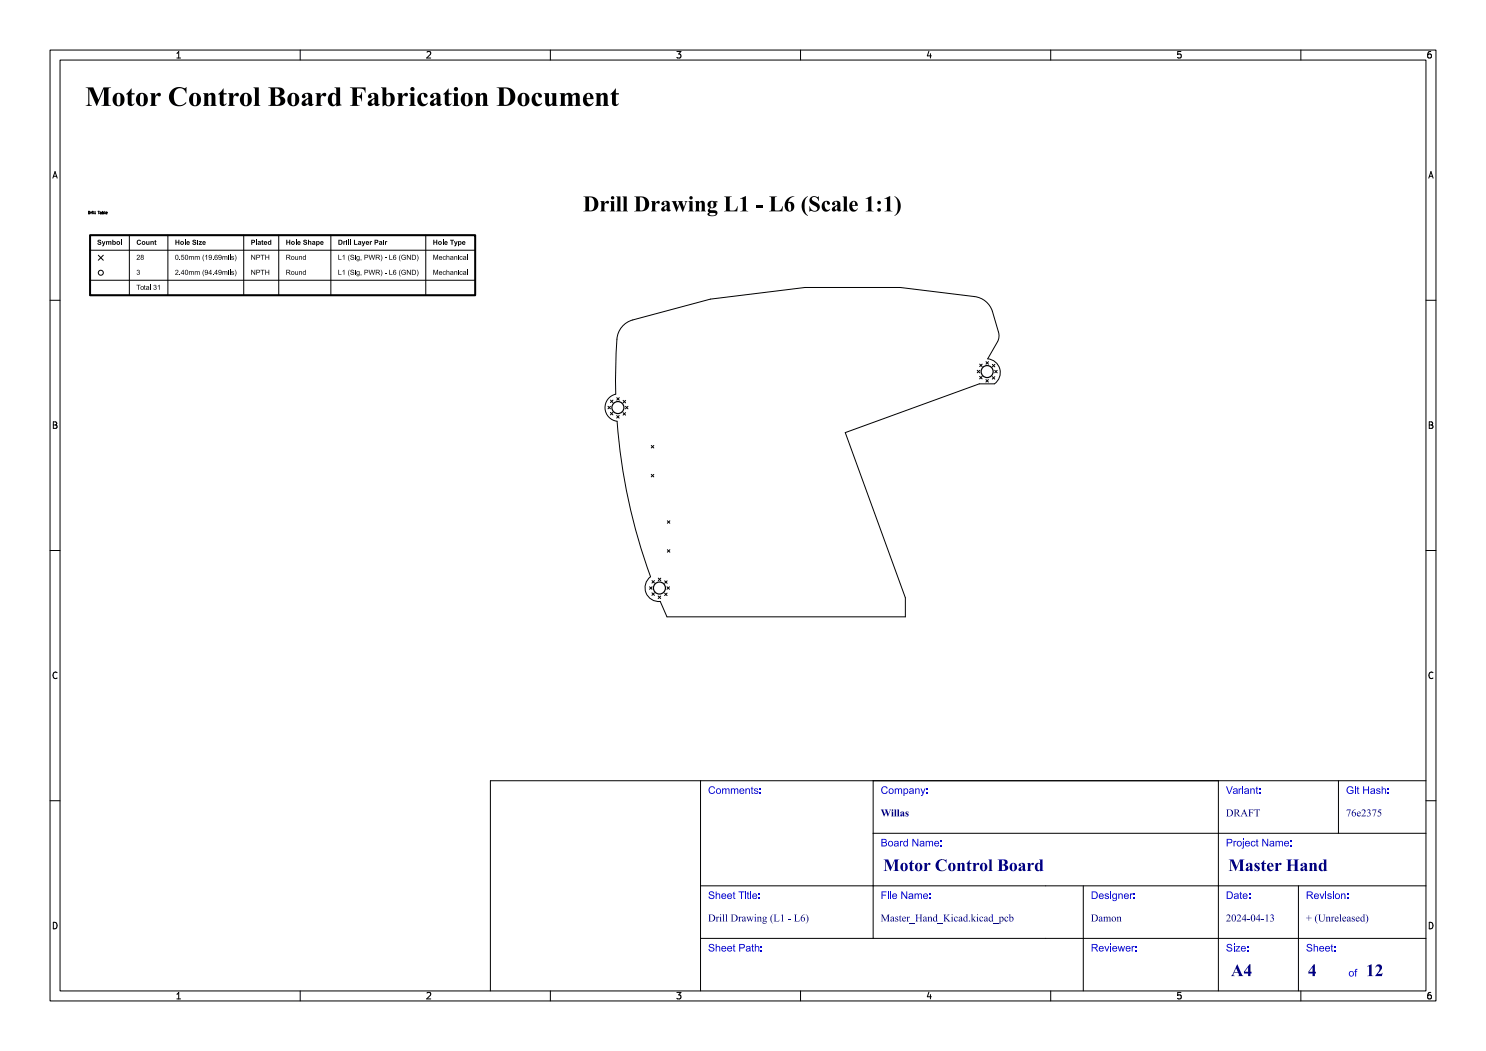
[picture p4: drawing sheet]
<svg xmlns="http://www.w3.org/2000/svg" width="297mm" height="210mm" viewBox="0 0 297 210" stroke-linecap="round" stroke-linejoin="round" font-family="sans-serif">
<defs><g id="words">
<text font-size="5.3" fill="#fff" x="17" y="21.5">Motor Control Board Fabrication Document</text>
<text font-size="4.3" fill="#fff" x="105.6" y="42.5">Drill Drawing L1 - L6 (Scale 1:1)</text>
<g font-size="3.3" fill="#fff">
<text x="176.5" y="174.3">Motor Control Board</text>
<text x="245.5" y="174.3">Master Hand</text>
<text x="246" y="195.3">A4</text>
<text x="261.4" y="195.3">4</text>
<text x="273" y="195.3">12</text>
</g>
<g font-size="2" fill="#fff">
<text x="141.5" y="158.8">Comments:</text>
<text x="176" y="158.8">Company:</text>
<text x="245" y="158.8">Variant:</text>
<text x="269" y="158.8">Git Hash:</text>
<text x="176" y="163.3">Willas</text>
<text x="245" y="163.3">DRAFT</text>
<text x="269" y="163.3">76e2375</text>
<text x="176" y="169.3">Board Name:</text>
<text x="245" y="169.3">Project Name:</text>
<text x="141.5" y="179.8">Sheet Title:</text>
<text x="176" y="179.8">File Name:</text>
<text x="218" y="179.8">Designer:</text>
<text x="245" y="179.8">Date:</text>
<text x="261" y="179.8">Revision:</text>
<text x="141.5" y="184.3">Drill Drawing (L1 - L6)</text>
<text x="176" y="184.3">Master_Hand_Kicad.kicad_pcb</text>
<text x="218" y="184.3">Damon</text>
<text x="245" y="184.3">2024-04-13</text>
<text x="261" y="184.3">+ (Unreleased)</text>
<text x="141.5" y="190.3">Sheet Path:</text>
<text x="218" y="190.3">Reviewer:</text>
<text x="245" y="190.3">Size:</text>
<text x="261" y="190.3">Sheet:</text>
<text x="269.5" y="195.3">of</text>
</g>
<g font-size="1.7" fill="#fff">
<text x="35" y="11.6">1</text>
<text x="85" y="11.6">2</text>
<text x="135" y="11.6">3</text>
<text x="185" y="11.6">4</text>
<text x="235" y="11.6">5</text>
<text x="285" y="11.6">6</text>
<text x="10.5" y="35.6">A</text>
<text x="285.5" y="35.6">A</text>
<text x="10.5" y="85.6">B</text>
<text x="285.5" y="85.6">B</text>
<text x="10.5" y="135.6">C</text>
<text x="285.5" y="135.6">C</text>
<text x="10.5" y="185.6">D</text>
<text x="285.5" y="185.6">D</text>
<text x="35" y="199.7">1</text>
<text x="85" y="199.7">2</text>
<text x="135" y="199.7">3</text>
<text x="185" y="199.7">4</text>
<text x="235" y="199.7">5</text>
<text x="285" y="199.7">6</text>
</g>
<text font-size=".7" fill="#fff" x="17.5" y="42.7">Drill Table</text>
</g></defs>
<path d="M18 47h77v12h-77z" fill="none" stroke="#000" stroke-width=".4"/>
<g fill="none" stroke="#000" stroke-width=".2">
<path d="M10 10h277v190h-277zM12 12h273v186h-273zM35.3 11.6h.8M35.3 10.7l.4-.4v1.3M60 10v2M85.3 10.4l.5-.1 .3 .4-.8 .9h.8M110 10v2M135.3 10.3h.8l-.4 .5 .3 .1v.6l-.2 .1-.5-.1M160 10v2M185.7 10.2l-.4 1h.9M186 10.7v.9M210 10v2"/>
<path d="M236 10.3h-.6l-.1 .6 .2-.1 .5 .1 .1 .1-.1 .5-.2 .1-.5-.1M260 10v2M286 10.3l-.4 .1-.2 .2-.1 .7 .3 .3 .4-.1 .1-.5-.1-.1-.4-.1-.3 .2M10.6 35.6l.4-1.3 .4 1.3M10.7 35.2h.6M285.6 35.6l.4-1.3 .4 1.3M285.7 35.2h.6M10 60h2M17.7 42.2a.25 .25 0 0 1 .3 .3 .25 .25 0 0 1-.3 .2zM18 59h77M18 47h77M18 56h77"/>
<path d="M18 50h77M18.2 42.4v.3M18.2 42.4v.1M18.2 42.4h.1M18.3 42.4h-.1M18.5 42.2v.1M18.5 42.3h.1M18.5 42.4v.3M18.7 42.2l.1 .5M19 42.2l.1 .5M19.6 42.2h.3M19.6 51l1 1"/>
<path d="M19.7 42.2v.5M20 42.4l.2 .1v.2h-.1l-.1-.1 .2-.1M20.5 42.2v.5h.2v-.3M20.5 42.4h.2M20.6 51l-1 1M20.7 42.4h.1M20.9 42.2l.1 .5M21.2 42.6l.2-.2-.2 .1v.2h.2M25.9 47v12M33.6 47v12M48.7 47v12M55.7 47v12"/>
<path d="M66.1 47v12M85.1 47v12M285 60h2M122 79.9l.5 .5M122.5 79.9l-.5 .5M123.3 79.5l.5 .5M123.8 79.5l-.5 .5M124.7 64.9l1.1-.7 .7-.3 15.5-4.1 18.9-2.4h19l14.9 1.9a4.3 4.3 0 0 1 3.5 2.9l1.2 4.1 .1 1.2-.2 .8-2 3.4a2.75 2.75 0 0 1 2.4 2 2.75 2.75 0 0 1-1 3h-3.1l-26.8 9.7 12.1 33v3.9h-47.7l-1.3-3.1a2.75 2.75 0 0 1-2.9-1.8 2.75 2.75 0 0 1 .9-3.2 115 115 0 0 1-6.7-31 2.75 2.75 0 0 1-2.4-2.6 2.75 2.75 0 0 1 2.2-2.8l-.1-4.4 .2-5.5a4.8 4.8 0 0 1 1.5-4zM195.3 74l.5 .5M195.8 75.2l.5 .5M195.8 72.8l.5 .5M195.8 74l-.5 .5"/>
<path d="M196.3 75.2l-.5 .5M196.3 72.8l-.5 .5M197 75.8l.5 .5M197.1 72.3l.5 .5M197.5 75.8l-.5 .5M197.6 72.3l-.5 .5M198.3 75.3l.5 .5M198.3 72.8l.5 .5M198.8 74l.5 .5M198.8 75.3l-.5 .5M198.8 72.8l-.5 .5M199.3 74l-.5 .5"/>
<path d="M10.7 84.3h.4l.2 .2-.2 .4 .2 .1 .1 .3-.2 .3h-.5zM10.7 84.9h.4M121.5 81.2l.5 .5M122 82.4l.5 .5M122 81.2l-.5 .5M122.5 82.4l-.5 .5M123.3 83l.5 .5M123.8 83l-.5 .5M124.5 82.4l.5 .5M124.5 80l.5 .5M125 81.2l.5 .5M125 82.4l-.5 .5"/>
<path d="M125 80l-.5 .5M125.5 81.2l-.5 .5M130.2 94.8l.5 .5M130.2 89l.5 .5M130.7 94.8l-.5 .5M130.7 89l-.5 .5M285.7 84.3h.4l.2 .2-.2 .4 .2 .1 .1 .3-.2 .3h-.5zM285.7 84.9h.4M10 110h2M129.8 117.3l.5 .5M130.3 118.5l.5 .5M130.3 116l.5 .5"/>
<path d="M130.3 117.3l-.5 .5M130.8 118.5l-.5 .5M130.8 116l-.5 .5M131.6 119.1l.5 .5M131.6 115.5l.5 .5M132.1 119.1l-.5 .5M132.1 115.5l-.5 .5M132.8 118.5l.5 .5M132.8 116.1l.5 .5M133.3 117.3l.5 .5M133.3 118.5l-.5 .5M133.3 116.1l-.5 .5"/>
<path d="M133.4 109.8l.5 .5M133.4 104.1l.5 .5M133.8 117.3l-.5 .5M133.9 109.8l-.5 .5M133.9 104.1l-.5 .5M285 110h2M11.4 134.4a.62 .62 0 0 0-.9 .5 .62 .62 0 0 0 .7 .7l.2-.1M286.4 134.4a.62 .62 0 0 0-.9 .5 .62 .62 0 0 0 .7 .7l.2-.1M10 160h2M285 160h2M10.7 184.3a.66 .66 0 0 1 .7 .6 .66 .66 0 0 1-.7 .7zM35.3 198.7l.4-.4v1.3"/>
<path d="M35.3 199.6h.8M60 198v2M85.3 198.4l.5-.1 .3 .4-.8 .9h.8M110 198v2M135.3 198.3h.8l-.4 .5 .3 .1v.6l-.2 .1-.5-.1M160 198v2M185.7 198.2l-.4 1h.9M186 198.7v.9M210 198v2M236 198.3h-.6l-.1 .6 .2-.1 .5 .1 .1 .1-.1 .5-.2 .1-.5-.1M260 198v2M285.7 184.3a.66 .66 0 0 1 .7 .6 .66 .66 0 0 1-.7 .7z"/>
<path d="M286 198.3l-.4 .1-.2 .2-.1 .8 .3 .2 .4-.1 .1-.5-.1-.1-.4-.1-.3 .2"/>
<circle cx="20.1" cy="54.5" r=".5"/>
</g>
<g fill="#000">
<path d="M19.6 48l.3-.1 .3 .2v.1h-.2l-.3-.1 .1 .2a.38 .38 0 0 1 .4 .3 .38 .38 0 0 1-.2 .4 .38 .38 0 0 1-.5-.3v-.1h.1a.19 .19 0 0 0 .2 .2 .19 .19 0 0 0 .2-.3l-.5-.2z" fill-rule="evenodd"/>
<path d="M20.3 48.2h.2l.2 .5 .2-.5h.2l-.5 1h-.2v-.1l.2-.2z" fill-rule="evenodd"/>
<path d="M21.2 48.2h1l.1 .7h-.2l-.1-.6-.2 .1v.5h-.2l-.1-.6-.1 .1v.5h-.2z" fill-rule="evenodd"/>
<path d="M22.4 47.9h.2v.4a.33 .33 0 0 1 .5 0 .33 .33 0 0 1 0 .5 .33 .33 0 0 1-.5 0l-.2 .1v-.4h.2l.1 .2a.18 .18 0 0 0 .3 0 .18 .18 0 0 0-.1-.3 .18 .18 0 0 0-.3 .1h-.2z" fill-rule="evenodd"/>
<path d="M23.4 48.3a.38 .38 0 0 1 .6 .1 .38 .38 0 0 1-.3 .5 .38 .38 0 0 1-.4-.3h.2a.19 .19 0 0 0 .2 .1 .19 .19 0 0 0 .1-.3 .19 .19 0 0 0-.3 .1l-.2 .1z" fill-rule="evenodd"/>
<path d="M24.2 47.9h.2v1h-.2z" fill-rule="evenodd"/>
<path d="M27.4 54a.27 .27 0 0 1 .4 0 .27 .27 0 0 1 0 .4 .31 .31 0 0 1 0 .5 .31 .31 0 0 1-.5-.3h.1a.2 .2 0 0 0 .3 .2 .2 .2 0 0 0 .1-.2 .2 .2 0 0 0-.2-.2v-.1a.17 .17 0 0 0 .2-.1 .17 .17 0 0 0-.2-.2 .17 .17 0 0 0-.2 .2h-.1z" fill-rule="evenodd"/>
<path d="M27.3 56.9h.8v.1h-.4v.9h-.1v-.9h-.3z" fill-rule="evenodd"/>
<path d="M27.4 51a.35 .35 0 0 1 .6 .1 .35 .35 0 0 1-.3 .5l-.2 .2h.5v.1h-.7l.4-.4a.21 .21 0 0 0 .2-.3 .21 .21 0 0 0-.2-.2 .21 .21 0 0 0-.3 .2h-.1z" fill-rule="evenodd"/>
<path d="M27.4 48l.6-.1 .2 .3h-.2a.27 .27 0 0 0-.4 0 .27 .27 0 0 0 0 .4 .27 .27 0 0 0 .4 0h.2a.49 .49 0 0 1-.8 .2 .49 .49 0 0 1 0-.8z" fill-rule="evenodd"/>
<path d="M28.2 51a.27 .27 0 0 1 .4 0 .27 .27 0 0 1 0 .4 .32 .32 0 0 1 0 .5 .32 .32 0 0 1-.5-.3h.1a.21 .21 0 0 0 .3 .2 .21 .21 0 0 0 .1-.3 .21 .21 0 0 0-.4 .1h-.1l.2-.2-.2-.2h.2a.16 .16 0 0 0 .2 .1 .16 .16 0 0 0 0-.3 .16 .16 0 0 0-.2 .1l-.2 .1z" fill-rule="evenodd"/>
<path d="M28.2 57.3a.36 .36 0 0 1 .5 0 .36 .36 0 0 1-.2 .6 .36 .36 0 0 1-.4-.3h.1a.22 .22 0 0 0 .3 .1 .22 .22 0 0 0 .1-.3 .22 .22 0 0 0-.4 .1l-.1 .1z" fill-rule="evenodd"/>
<path d="M28.4 48.3a.38 .38 0 0 1 .6 .1 .38 .38 0 0 1-.2 .5 .38 .38 0 0 1-.5-.3h.2a.19 .19 0 0 0 .3 .1 .19 .19 0 0 0 0-.3 .19 .19 0 0 0-.3 .1l-.2 .1z" fill-rule="evenodd"/>
<path d="M28.8 57l.2-.1v.3h.1l-.1 .5 .1 .2-.2-.1z" fill-rule="evenodd"/>
<path d="M29.3 57.2h.5v.7h-.5l-.1-.2a.27 .27 0 0 0 .3 .1 .27 .27 0 0 0 .2-.2l-.5 .1 .1-.2h.4l-.1-.2-.4 .1z" fill-rule="evenodd"/>
<path d="M29.2 48.2h.2l.1 .6 .2-.1v-.5h.2v.7l-.6-.1z" fill-rule="evenodd"/>
<path d="M30 56.9h.1v1h-.1z" fill-rule="evenodd"/>
<path d="M30.8 57a.27 .27 0 0 1 .4 0 .27 .27 0 0 1-.1 .4 .31 .31 0 0 1 0 .5 .31 .31 0 0 1-.4-.3h.1a.2 .2 0 0 0 .2 .2 .2 .2 0 0 0 .2-.2 .2 .2 0 0 0-.3-.2v-.1a.17 .17 0 0 0 .2-.1 .17 .17 0 0 0-.1-.2 .17 .17 0 0 0-.2 .2h-.1z" fill-rule="evenodd"/>
<path d="M30.1 48.2l.6 .1v.6h-.2l-.1-.6-.1 .1v.5h-.2z" fill-rule="evenodd"/>
<path d="M30.9 48l.2-.1v.3h.2l-.2 .4 .2 .3-.3-.1z" fill-rule="evenodd"/>
<path d="M31.5 57.2l.4-.3v1h-.1v-.8l-.3 .2z" fill-rule="evenodd"/>
<path d="M35.1 47.9h.2v.4h.4v-.4h.2v1h-.2v-.4h-.4v.4h-.2z" fill-rule="evenodd"/>
<path d="M35.1 51l.1-.1a.49 .49 0 0 1 .5 .5 .49 .49 0 0 1-.5 .5l-.2-.3v-.2h.1a.25 .25 0 0 0 .1 .4 .25 .25 0 0 0 .3 0 .25 .25 0 0 0 0-.4 .25 .25 0 0 0 0-.3 .25 .25 0 0 0-.3 0 .25 .25 0 0 0-.1 .3h-.1z" fill-rule="evenodd"/>
<path d="M35.1 54a.35 .35 0 0 1 .6 .1 .35 .35 0 0 1-.3 .5l-.2 .2h.5v.1h-.7l.4-.4a.21 .21 0 0 0 .2-.3 .21 .21 0 0 0-.2-.2 .21 .21 0 0 0-.3 .2h-.1z" fill-rule="evenodd"/>
<path d="M35.9 54.8l.1 .1z" fill-rule="evenodd"/>
<path d="M35.9 51.8l.1 .1z" fill-rule="evenodd"/>
<path d="M36.3 50.9h.5v.1h-.4l-.1 .3a.33 .33 0 0 1 .5 .2 .33 .33 0 0 1-.2 .4 .33 .33 0 0 1-.4-.3h.1a.22 .22 0 0 0 .3 .1 .22 .22 0 0 0 .1-.3 .22 .22 0 0 0-.4 .1l-.1-.1z" fill-rule="evenodd"/>
<path d="M36.1 48.3a.38 .38 0 0 1 .6 .1 .38 .38 0 0 1-.2 .5 .38 .38 0 0 1-.5-.3h.2a.19 .19 0 0 0 .3 .1 .19 .19 0 0 0 0-.3 .19 .19 0 0 0-.3 .1l-.2 .1z" fill-rule="evenodd"/>
<path d="M36.6 53.9l.1 .7h.1l-.1 .3h-.1v-.2h-.5v-.1h.5v-.5l-.5 .5z" fill-rule="evenodd"/>
<path d="M36.9 47.9h.2v1h-.2z" fill-rule="evenodd"/>
<path d="M37.1 54l.1-.1a.49 .49 0 0 1 .4 .5 .49 .49 0 0 1-.4 .5l-.2-.4 .1-.1a.25 .25 0 0 0 0 .4 .25 .25 0 0 0 .4 0 .25 .25 0 0 0 0-.4 .25 .25 0 0 0 0-.3 .25 .25 0 0 0-.4 0 .25 .25 0 0 0 0 .3h-.1z" fill-rule="evenodd"/>
<path d="M37.1 51l.1-.1a.49 .49 0 0 1 .4 .5 .49 .49 0 0 1-.4 .5l-.2-.4 .1-.1a.25 .25 0 0 0 0 .4 .25 .25 0 0 0 .4 0 .25 .25 0 0 0 0-.4 .25 .25 0 0 0 0-.3 .25 .25 0 0 0-.4 0 .25 .25 0 0 0 0 .3h-.1z" fill-rule="evenodd"/>
<path d="M37.3 48.3l.5-.1 .1 .4-.4 .1 .1 .1 .3-.1a.35 .35 0 0 1-.4 .2 .35 .35 0 0 1-.2-.4h.4l-.1-.2-.3 .2z" fill-rule="evenodd"/>
<path d="M37.8 54.2h.9v.7h-.1v-.5l-.1-.1-.2 .1v.5h-.1v-.5l-.1-.1-.2 .1v.5h-.1z" fill-rule="evenodd"/>
<path d="M37.8 51.2h.9v.7h-.1v-.5l-.1-.1-.2 .1v.5h-.1v-.5l-.1-.1-.2 .1v.5h-.1z" fill-rule="evenodd"/>
<path d="M38.5 48l.4-.1 .3 .2v.1h-.2l-.3-.1 .1 .2a.38 .38 0 0 1 .4 .3 .38 .38 0 0 1-.3 .4 .38 .38 0 0 1-.4-.3l-.1-.1h.2a.19 .19 0 0 0 .2 .2 .19 .19 0 0 0 .1-.3l-.4-.2z" fill-rule="evenodd"/>
<path d="M38.9 54.2h.9l.1 .7h-.1v-.5l-.1-.1-.2 .1v.5h-.1v-.5l-.2-.1-.1 .1v.5h-.2z" fill-rule="evenodd"/>
<path d="M38.9 51.2h.9l.1 .7h-.1v-.5l-.1-.1-.2 .1v.5h-.1v-.5l-.2-.1-.1 .1v.5h-.2z" fill-rule="evenodd"/>
<path d="M39.4 47.9h.2v.2h-.2z" fill-rule="evenodd"/>
<path d="M39.4 48.2h.2v.7h-.2z" fill-rule="evenodd"/>
<path d="M39.7 48.2h.6l-.3 .6 .4-.1v.2h-.7l.4-.6h-.4z" fill-rule="evenodd"/>
<path d="M40.7 53.9l-.1 .8 .2 .5-.3-.6z" fill-rule="evenodd"/>
<path d="M40.7 50.9l-.1 .8 .2 .5-.3-.6z" fill-rule="evenodd"/>
<path d="M40.5 48.3l.5-.1 .1 .4-.5 .1 .2 .1 .3-.1a.35 .35 0 0 1-.4 .2 .35 .35 0 0 1-.3-.4h.5l-.1-.2-.4 .2z" fill-rule="evenodd"/>
<path d="M41 54a.46 .46 0 0 1 .6 .4 .46 .46 0 0 1-.5 .5l-.2-.2 .4 .1 .2-.4-.4 .2-.2-.3 .1-.1a.2 .2 0 0 0 .3 .2 .2 .2 0 0 0 .1-.3 .2 .2 0 0 0-.3 .1h-.2z" fill-rule="evenodd"/>
<path d="M41 51.2l.4-.3v1h-.1v-.8l-.3 .2z" fill-rule="evenodd"/>
<path d="M41.8 51a.46 .46 0 0 1 .6 .4 .46 .46 0 0 1-.6 .5l-.1-.2 .4 .1 .1-.4-.3 .2-.2-.3 .1-.1a.2 .2 0 0 0 .3 .2 .2 .2 0 0 0 0-.3 .2 .2 0 0 0-.3 .1h-.1z" fill-rule="evenodd"/>
<path d="M42.1 53.9l.1 .7h.1l-.1 .3h-.1v-.2h-.4v-.1h.4v-.5l-.4 .5z" fill-rule="evenodd"/>
<path d="M42.5 54.8l.2 .1z" fill-rule="evenodd"/>
<path d="M42.5 51.8l.2 .1z" fill-rule="evenodd"/>
<path d="M43 51l.3-.1 .2 .3-.3-.2a.19 .19 0 0 0-.2 .1 .19 .19 0 0 0 0 .2 .19 .19 0 0 0 .3 0 .33 .33 0 0 1 .2 .3 .33 .33 0 0 1-.3 .3 .33 .33 0 0 1-.3-.3h.1a.2 .2 0 0 0 .3 .2 .2 .2 0 0 0 0-.4 .2 .2 0 0 0-.3 .1l-.1 .1z" fill-rule="evenodd"/>
<path d="M43.3 53.9l.1 .7h.1l-.1 .3h-.1v-.2h-.5v-.1h.5v-.5l-.5 .5z" fill-rule="evenodd"/>
<path d="M43.7 54a.46 .46 0 0 1 .6 .4 .46 .46 0 0 1-.5 .5l-.1-.2 .3 .1 .2-.4-.4 .2-.2-.3 .2-.1a.2 .2 0 0 0 .3 .2 .2 .2 0 0 0 0-.3 .2 .2 0 0 0-.3 .1h-.2z" fill-rule="evenodd"/>
<path d="M43.7 51a.46 .46 0 0 1 .6 .4 .46 .46 0 0 1-.5 .5l-.1-.2 .3 .1 .2-.4-.4 .2-.2-.3 .2-.1a.2 .2 0 0 0 .3 .2 .2 .2 0 0 0 0-.3 .2 .2 0 0 0-.3 .1h-.2z" fill-rule="evenodd"/>
<path d="M44.5 54.2h.8l.1 .7h-.1v-.5l-.1-.1-.2 .1v.5h-.1l-.1-.6-.2 .1v.5h-.1z" fill-rule="evenodd"/>
<path d="M44.5 51.2h.8l.1 .7h-.1v-.5l-.1-.1-.2 .1v.5h-.1l-.1-.6-.2 .1v.5h-.1z" fill-rule="evenodd"/>
<path d="M45.6 53.9l.1 .1z" fill-rule="evenodd"/>
<path d="M45.6 54.2h.1v.7h-.1z" fill-rule="evenodd"/>
<path d="M45.6 50.9l.1 .1z" fill-rule="evenodd"/>
<path d="M45.6 51.2h.1v.7h-.1z" fill-rule="evenodd"/>
<path d="M45.9 53.9h.1v1h-.1z" fill-rule="evenodd"/>
<path d="M45.9 50.9h.1v1h-.1z" fill-rule="evenodd"/>
<path d="M46.3 54.3l.4-.1 .1 .2-.5-.1 .2 .2a.27 .27 0 0 1 .2 .3 .27 .27 0 0 1-.3 .2 .27 .27 0 0 1-.2-.3h.1a.16 .16 0 0 0 .2 .2 .16 .16 0 0 0 .1-.3l-.3-.1z" fill-rule="evenodd"/>
<path d="M46.3 51.3l.4-.1 .1 .2-.5-.1 .2 .2a.27 .27 0 0 1 .2 .3 .27 .27 0 0 1-.3 .2 .27 .27 0 0 1-.2-.3h.1a.16 .16 0 0 0 .2 .2 .16 .16 0 0 0 .1-.3l-.3-.1z" fill-rule="evenodd"/>
<path d="M46.9 53.9l.4 .5-.3 .8 .1-.8z" fill-rule="evenodd"/>
<path d="M46.9 50.9l.4 .5-.3 .8 .1-.8z" fill-rule="evenodd"/>
<path d="M50.2 53.9h.2l.5 .8v-.8h.1v1h-.1l-.6-.8v.8h-.1z" fill-rule="evenodd"/>
<path d="M50.2 50.9h.2l.5 .8v-.8h.1v1h-.1l-.6-.8v.8h-.1z" fill-rule="evenodd"/>
<path d="M50.2 47.9h.5a.35 .35 0 0 1 .2 .5 .35 .35 0 0 1-.5 .1v.4h-.2v-.5h.5l.1-.2-.4-.1v.3h-.2z" fill-rule="evenodd"/>
<path d="M51.1 47.9h.2v1h-.2z" fill-rule="evenodd"/>
<path d="M51.2 53.9h.4a.31 .31 0 0 1 .4 .3 .31 .31 0 0 1-.4 .3h-.2v.4h-.2v-.5h.5l.2-.2-.2-.2h-.3v.4h-.2z" fill-rule="evenodd"/>
<path d="M51.2 50.9h.4a.31 .31 0 0 1 .4 .3 .31 .31 0 0 1-.4 .3h-.2v.4h-.2v-.5h.5l.2-.2-.2-.2h-.3v.4h-.2z" fill-rule="evenodd"/>
<path d="M51.6 48.3l.5-.1 .1 .7h-.7v-.2l.3 .1 .1-.1v-.1l-.4 .1 .4-.3v-.1l-.4 .1z" fill-rule="evenodd"/>
<path d="M52.1 53.9h.8v.1h-.3v.9h-.2v-.9h-.3z" fill-rule="evenodd"/>
<path d="M52.1 50.9h.8v.1h-.3v.9h-.2v-.9h-.3z" fill-rule="evenodd"/>
<path d="M52.3 48l.2-.1v.3h.1l-.1 .1 .1 .6-.3-.1z" fill-rule="evenodd"/>
<path d="M53 53.9h.2v.4h.5v-.4h.1v1h-.1v-.5h-.5v.5h-.2z" fill-rule="evenodd"/>
<path d="M53 50.9h.2v.4h.5v-.4h.1v1h-.1v-.5h-.5v.5h-.2z" fill-rule="evenodd"/>
<path d="M52.8 48.3l.5-.1 .1 .4-.5 .1 .2 .1 .3-.1a.35 .35 0 0 1-.5 .2 .35 .35 0 0 1-.2-.4h.5l-.1-.2-.4 .2z" fill-rule="evenodd"/>
<path d="M53.6 48.3h.4v-.4h.2v1l-.2-.1-.3 .1-.2-.4h.2v.2a.17 .17 0 0 0 .3 0 .17 .17 0 0 0 0-.3 .17 .17 0 0 0-.3 .1h-.2z" fill-rule="evenodd"/>
<path d="M57.2 47.9h.2v.4h.4v-.4h.2v1h-.2v-.4h-.4v.4h-.2z" fill-rule="evenodd"/>
<path d="M57.2 53.9h.5a.28 .28 0 0 1 .3 .2 .28 .28 0 0 1-.3 .4l.4 .4-.6-.4h-.1v.4h-.2v-.5l.6-.1 .1-.1-.2-.2h-.3v.4h-.2z" fill-rule="evenodd"/>
<path d="M57.2 50.9h.5a.28 .28 0 0 1 .3 .2 .28 .28 0 0 1-.3 .4l.4 .4-.6-.4h-.1v.4h-.2v-.5l.6-.1 .1-.1-.2-.2h-.3v.4h-.2z" fill-rule="evenodd"/>
<path d="M58.3 54.3a.36 .36 0 0 1 .5 0 .36 .36 0 0 1-.2 .6 .36 .36 0 0 1-.4-.3h.1a.22 .22 0 0 0 .3 .1 .22 .22 0 0 0 0-.3 .22 .22 0 0 0-.3 .1l-.1 .1z" fill-rule="evenodd"/>
<path d="M58.3 51.3a.36 .36 0 0 1 .5 0 .36 .36 0 0 1-.2 .6 .36 .36 0 0 1-.4-.3h.1a.22 .22 0 0 0 .3 .1 .22 .22 0 0 0 0-.3 .22 .22 0 0 0-.3 .1l-.1 .1z" fill-rule="evenodd"/>
<path d="M58.3 48.3a.38 .38 0 0 1 .6 .1 .38 .38 0 0 1-.2 .5 .38 .38 0 0 1-.5-.3h.2a.19 .19 0 0 0 .2 .1 .19 .19 0 0 0 .1-.3 .19 .19 0 0 0-.3 .1l-.2 .1z" fill-rule="evenodd"/>
<path d="M59.1 47.9h.2v1h-.2z" fill-rule="evenodd"/>
<path d="M59 54.2h.1v.5l.2 .1 .1-.1 .1-.5h.1v.7l-.6-.1z" fill-rule="evenodd"/>
<path d="M59 51.2h.1v.5l.2 .1 .1-.1 .1-.5h.1v.7l-.6-.1z" fill-rule="evenodd"/>
<path d="M59.8 54.2l.5 .1 .1 .6h-.2v-.5l-.1-.1-.2 .1v.5h-.1z" fill-rule="evenodd"/>
<path d="M59.8 51.2l.5 .1 .1 .6h-.2v-.5l-.1-.1-.2 .1v.5h-.1z" fill-rule="evenodd"/>
<path d="M59.5 48.3l.4-.1 .2 .4-.5 .1 .2 .1 .3-.1a.35 .35 0 0 1-.5 .2 .35 .35 0 0 1-.2-.4h.5l-.1-.2-.4 .2z" fill-rule="evenodd"/>
<path d="M60.7 48l.4-.1 .2 .2 .1 .1h-.2l-.3-.1v.2a.38 .38 0 0 1 .5 .3 .38 .38 0 0 1-.3 .4 .38 .38 0 0 1-.5-.3v-.1h.2a.19 .19 0 0 0 .2 .2 .19 .19 0 0 0 .1-.3l-.4-.2z" fill-rule="evenodd"/>
<path d="M60.6 54.3h.4v-.4h.1v1h-.4l-.2-.3h.1a.24 .24 0 0 0 .3 .1 .24 .24 0 0 0 .2-.3 .24 .24 0 0 0-.4-.1l-.2 .3z" fill-rule="evenodd"/>
<path d="M60.6 51.3h.4v-.4h.1v1h-.4l-.2-.3h.1a.24 .24 0 0 0 .3 .1 .24 .24 0 0 0 .2-.3 .24 .24 0 0 0-.4-.1l-.2 .3z" fill-rule="evenodd"/>
<path d="M61.6 47.9h.2v.4h.4v.6h-.2l-.1-.6-.1 .1v.5h-.2z" fill-rule="evenodd"/>
<path d="M62.4 48.3l.6-.1v.7h-.6v-.2l.3 .1 .1-.2-.4 .1 .4-.3-.1-.1-.3 .1z" fill-rule="evenodd"/>
<path d="M63.2 48.2l.2 .1a.33 .33 0 0 1 .4 0 .33 .33 0 0 1 0 .5 .33 .33 0 0 1-.4 0v.4h-.2v-.7l.2 .1a.16 .16 0 0 0 .2 .1 .16 .16 0 0 0 0-.3 .16 .16 0 0 0-.2 .1h-.2z" fill-rule="evenodd"/>
<path d="M64.1 48.3l.4-.1 .2 .4-.5 .1 .1 .1 .4-.1a.35 .35 0 0 1-.5 .2 .35 .35 0 0 1-.2-.4h.5l-.2-.2-.3 .2z" fill-rule="evenodd"/>
<path d="M67.6 53.9h.2v.9h.5v.1h-.7z" fill-rule="evenodd"/>
<path d="M67.6 50.9h.2v.9h.5v.1h-.7z" fill-rule="evenodd"/>
<path d="M67.6 47.9h.4a.5 .5 0 0 1 .5 .5 .5 .5 0 0 1-.5 .5h-.4v-.2h.4a.34 .34 0 0 0 .3-.4 .34 .34 0 0 0-.5-.2v.6h-.2z" fill-rule="evenodd"/>
<path d="M68.6 48.2h.5l-.3 .2v.5h-.2z" fill-rule="evenodd"/>
<path d="M68.5 54.2l.3-.3v1h-.1v-.8l-.2 .2z" fill-rule="evenodd"/>
<path d="M68.5 51.2l.3-.3v1h-.1v-.8l-.2 .2z" fill-rule="evenodd"/>
<path d="M69.2 47.9h.2v.2h-.2z" fill-rule="evenodd"/>
<path d="M69.2 48.2h.2v.7h-.2z" fill-rule="evenodd"/>
<path d="M69.6 47.9h.2v1h-.2z" fill-rule="evenodd"/>
<path d="M69.8 53.9l-.1 .8 .2 .5-.3-.6z" fill-rule="evenodd"/>
<path d="M69.8 50.9l-.1 .8 .2 .5-.3-.6z" fill-rule="evenodd"/>
<path d="M70 47.9h.2v1h-.2z" fill-rule="evenodd"/>
<path d="M70.1 54l.5-.1 .2 .2-.2 .1a.21 .21 0 0 0-.2-.3 .21 .21 0 0 0-.1 .4h.1a.35 .35 0 0 1 .3 .6 .35 .35 0 0 1-.6-.1l-.1-.2h.1a.23 .23 0 0 0 .3 .3 .23 .23 0 0 0 .2-.4l-.5-.2z" fill-rule="evenodd"/>
<path d="M70.1 51l.5-.1 .2 .2-.2 .1a.21 .21 0 0 0-.2-.3 .21 .21 0 0 0-.1 .4h.1a.35 .35 0 0 1 .3 .6 .35 .35 0 0 1-.6-.1l-.1-.2h.1a.23 .23 0 0 0 .3 .3 .23 .23 0 0 0 .2-.4l-.5-.2z" fill-rule="evenodd"/>
<path d="M70.7 47.9h.2v.8h.5v.2h-.7z" fill-rule="evenodd"/>
<path d="M71 53.9l.1 .1z" fill-rule="evenodd"/>
<path d="M71 54.2h.1v.7h-.1z" fill-rule="evenodd"/>
<path d="M71 50.9l.1 .1z" fill-rule="evenodd"/>
<path d="M71 51.2h.1v.7h-.1z" fill-rule="evenodd"/>
<path d="M71.3 54.3l.6-.1v.6a.32 .32 0 0 1-.3 .4 .32 .32 0 0 1-.3-.2l.2 .1 .2-.1v-.2h-.4l-.1-.3h.2a.21 .21 0 0 0 .3 .2 .21 .21 0 0 0 0-.4 .21 .21 0 0 0-.3 .2h-.2z" fill-rule="evenodd"/>
<path d="M71.3 51.3l.6-.1v.6a.32 .32 0 0 1-.3 .4 .32 .32 0 0 1-.3-.2l.2 .1 .2-.1v-.2h-.4l-.1-.3h.2a.21 .21 0 0 0 .3 .2 .21 .21 0 0 0 0-.4 .21 .21 0 0 0-.3 .2h-.2z" fill-rule="evenodd"/>
<path d="M71.6 48.3l.5-.1 .1 .7h-.6l-.1-.2 .4 .1 .1-.2-.5 .1 .5-.3-.1-.1-.3 .1z" fill-rule="evenodd"/>
<path d="M72.1 54.8h.1l-.1 .3z" fill-rule="evenodd"/>
<path d="M72.1 51.8h.1l-.1 .3z" fill-rule="evenodd"/>
<path d="M72.3 48.2h.2l.2 .5 .1-.5h.2l-.4 1h-.3v-.1l.3-.2z" fill-rule="evenodd"/>
<path d="M72.8 53.9h.4a.31 .31 0 0 1 .4 .3 .31 .31 0 0 1-.4 .3h-.2v.4h-.2v-.5h.6l.1-.2-.1-.2h-.4v.4h-.2z" fill-rule="evenodd"/>
<path d="M72.8 50.9h.4a.31 .31 0 0 1 .4 .3 .31 .31 0 0 1-.4 .3h-.2v.4h-.2v-.5h.6l.1-.2-.1-.2h-.4v.4h-.2z" fill-rule="evenodd"/>
<path d="M73.2 48.3l.4-.1 .2 .4-.5 .1 .1 .1 .4-.1a.35 .35 0 0 1-.5 .2 .35 .35 0 0 1-.2-.4h.5l-.2-.2-.3 .2z" fill-rule="evenodd"/>
<path d="M73.7 53.9h.1l.2 .9 .3-.9h.1l.2 .9 .2-.9h.2l-.3 1h-.1l-.3-.9-.2 .9h-.1z" fill-rule="evenodd"/>
<path d="M73.7 50.9h.1l.2 .9 .3-.9h.1l.2 .9 .2-.9h.2l-.3 1h-.1l-.3-.9-.2 .9h-.1z" fill-rule="evenodd"/>
<path d="M73.9 48.2h.5l-.3 .2v.5h-.2z" fill-rule="evenodd"/>
<path d="M74.9 47.9h.5a.35 .35 0 0 1 .2 .5 .35 .35 0 0 1-.5 .1v.4h-.2v-.5h.4l.1-.2-.3-.1v.3h-.2z" fill-rule="evenodd"/>
<path d="M75.1 53.9h.4a.28 .28 0 0 1 .4 .2 .28 .28 0 0 1-.3 .4l.4 .4-.6-.4h-.2v.4h-.1v-.5l.6-.1 .1-.1-.2-.2h-.4v.4h-.1z" fill-rule="evenodd"/>
<path d="M75.1 50.9h.4a.28 .28 0 0 1 .4 .2 .28 .28 0 0 1-.3 .4l.4 .4-.6-.4h-.2v.4h-.1v-.5l.6-.1 .1-.1-.2-.2h-.4v.4h-.1z" fill-rule="evenodd"/>
<path d="M75.8 48.3l.5-.1 .1 .7h-.6l-.1-.2 .4 .1 .1-.2-.5 .1 .5-.3-.1-.1-.3 .1z" fill-rule="evenodd"/>
<path d="M76.1 53.9l.3 .5-.2 .8 .1-.8z" fill-rule="evenodd"/>
<path d="M76.1 50.9l.3 .5-.2 .8 .1-.8z" fill-rule="evenodd"/>
<path d="M76.6 47.9h.2v.2h-.2z" fill-rule="evenodd"/>
<path d="M76.6 48.2h.2v.7h-.2z" fill-rule="evenodd"/>
<path d="M76.9 54.5h.4v.1h-.4z" fill-rule="evenodd"/>
<path d="M76.9 51.5h.4v.1h-.4z" fill-rule="evenodd"/>
<path d="M77 48.2h.4l-.2 .2-.1 .5h-.1z" fill-rule="evenodd"/>
<path d="M77.8 53.9h.1v.9h.5v.1h-.6z" fill-rule="evenodd"/>
<path d="M77.8 50.9h.1v.9h.5v.1h-.6z" fill-rule="evenodd"/>
<path d="M78.7 54l.3-.1 .2 .3-.3-.2a.19 .19 0 0 0-.3 .1 .19 .19 0 0 0 .1 .2 .19 .19 0 0 0 .3 0 .33 .33 0 0 1 .2 .3 .33 .33 0 0 1-.3 .3 .33 .33 0 0 1-.3-.3h.1a.2 .2 0 0 0 .3 .2 .2 .2 0 0 0 0-.4 .2 .2 0 0 0-.3 .1l-.1 .1z" fill-rule="evenodd"/>
<path d="M78.7 51l.3-.1 .2 .3-.3-.2a.19 .19 0 0 0-.3 .1 .19 .19 0 0 0 .1 .2 .19 .19 0 0 0 .3 0 .33 .33 0 0 1 .2 .3 .33 .33 0 0 1-.3 .3 .33 .33 0 0 1-.3-.3h.1a.2 .2 0 0 0 .3 .2 .2 .2 0 0 0 0-.4 .2 .2 0 0 0-.3 .1l-.1 .1z" fill-rule="evenodd"/>
<path d="M80 53.9l-.1 .8 .2 .5-.4-.6z" fill-rule="evenodd"/>
<path d="M80 50.9l-.1 .8 .2 .5-.4-.6z" fill-rule="evenodd"/>
<path d="M80.3 54l.5-.1 .3 .2-.1 .1a.39 .39 0 0 0-.6 0 .39 .39 0 0 0 0 .6 .39 .39 0 0 0 .6-.1v-.2h-.3v-.1h.4v.4a.54 .54 0 0 1-.7 0 .54 .54 0 0 1-.1-.8z" fill-rule="evenodd"/>
<path d="M80.3 51l.5-.1 .3 .2-.1 .1a.39 .39 0 0 0-.6 0 .39 .39 0 0 0 0 .6 .39 .39 0 0 0 .6-.1v-.2h-.3v-.1h.4v.4a.54 .54 0 0 1-.7 0 .54 .54 0 0 1-.1-.8z" fill-rule="evenodd"/>
<path d="M81.3 53.9h.2l.5 .8v-.8h.1v1h-.1l-.6-.8v.8h-.1z" fill-rule="evenodd"/>
<path d="M81.3 50.9h.2l.5 .8v-.8h.1v1h-.1l-.6-.8v.8h-.1z" fill-rule="evenodd"/>
<path d="M82.3 53.9h.4a.5 .5 0 0 1 .5 .5 .5 .5 0 0 1-.5 .5h-.4v-.1h.4a.39 .39 0 0 0 .3-.4 .39 .39 0 0 0-.3-.4h-.2v.8h-.2z" fill-rule="evenodd"/>
<path d="M82.3 50.9h.4a.5 .5 0 0 1 .5 .5 .5 .5 0 0 1-.5 .5h-.4v-.1h.4a.39 .39 0 0 0 .3-.4 .39 .39 0 0 0-.3-.4h-.2v.8h-.2z" fill-rule="evenodd"/>
<path d="M83.3 53.9l.3 .5-.2 .8 .1-.8z" fill-rule="evenodd"/>
<path d="M83.3 50.9l.3 .5-.2 .8 .1-.8z" fill-rule="evenodd"/>
<path d="M86.6 47.9h.2v.4h.4v-.4h.2v1h-.2v-.4h-.4v.4h-.2z" fill-rule="evenodd"/>
<path d="M86.6 53.9h.2l.3 .9 .3-.9h.2v1h-.2v-.8l-.3 .8h-.1l-.3-.8v.8h-.1z" fill-rule="evenodd"/>
<path d="M86.6 50.9h.2l.3 .9 .3-.9h.2v1h-.2v-.8l-.3 .8h-.1l-.3-.8v.8h-.1z" fill-rule="evenodd"/>
<path d="M87.7 48.3a.38 .38 0 0 1 .6 .1 .38 .38 0 0 1-.3 .5 .38 .38 0 0 1-.4-.3h.2a.19 .19 0 0 0 .2 .1 .19 .19 0 0 0 .1-.3 .19 .19 0 0 0-.3 .1l-.2 .1z" fill-rule="evenodd"/>
<path d="M87.8 54.3l.3-.1 .3 .2v.2h-.6l.2 .2 .4-.1a.35 .35 0 0 1-.5 .2 .35 .35 0 0 1-.2-.4h.6l-.2-.2-.4 .2z" fill-rule="evenodd"/>
<path d="M87.8 51.3l.3-.1 .3 .2v.2h-.6l.2 .2 .4-.1a.35 .35 0 0 1-.5 .2 .35 .35 0 0 1-.2-.4h.6l-.2-.2-.4 .2z" fill-rule="evenodd"/>
<path d="M88.5 47.9h.2v1h-.2z" fill-rule="evenodd"/>
<path d="M88.6 54.3l.4-.1 .1 .2h-.1a.21 .21 0 0 0-.3 0 .21 .21 0 0 0 0 .3 .21 .21 0 0 0 .3-.1l.1 .1a.36 .36 0 0 1-.5 .1 .36 .36 0 0 1 0-.5z" fill-rule="evenodd"/>
<path d="M88.6 51.3l.4-.1 .1 .2h-.1a.21 .21 0 0 0-.3 0 .21 .21 0 0 0 0 .3 .21 .21 0 0 0 .3-.1l.1 .1a.36 .36 0 0 1-.5 .1 .36 .36 0 0 1 0-.5z" fill-rule="evenodd"/>
<path d="M88.9 48.3l.4-.1 .2 .4-.5 .1 .1 .1 .4-.1a.35 .35 0 0 1-.5 .2 .35 .35 0 0 1-.2-.4h.5l-.2-.2-.3 .2z" fill-rule="evenodd"/>
<path d="M89.2 53.9h.2v.4h.4v.6h-.1v-.5l-.2-.1-.1 .1v.5h-.2z" fill-rule="evenodd"/>
<path d="M89.2 50.9h.2v.4h.4v.6h-.1v-.5l-.2-.1-.1 .1v.5h-.2z" fill-rule="evenodd"/>
<path d="M89.9 47.9h.8v.2h-.3v.8h-.2v-.8h-.3z" fill-rule="evenodd"/>
<path d="M90.1 54.2h.5v.7h-.5l-.1-.2a.27 .27 0 0 0 .3 .1 .27 .27 0 0 0 .2-.2l-.5 .1 .1-.2h.4l-.1-.2-.4 .1z" fill-rule="evenodd"/>
<path d="M90.1 51.2h.5v.7h-.5l-.1-.2a.27 .27 0 0 0 .3 .1 .27 .27 0 0 0 .2-.2l-.5 .1 .1-.2h.4l-.1-.2-.4 .1z" fill-rule="evenodd"/>
<path d="M90.7 48.2h.2l.2 .5 .2-.5h.2l-.5 1h-.2v-.1l.2-.2z" fill-rule="evenodd"/>
<path d="M90.8 54.2l.5 .1 .1 .6h-.1l-.1-.5-.1-.1-.2 .1v.5h-.1z" fill-rule="evenodd"/>
<path d="M90.8 51.2l.5 .1 .1 .6h-.1l-.1-.5-.1-.1-.2 .1v.5h-.1z" fill-rule="evenodd"/>
<path d="M91.6 53.9l.1 .1z" fill-rule="evenodd"/>
<path d="M91.6 54.2h.1v.7h-.1z" fill-rule="evenodd"/>
<path d="M91.6 50.9l.1 .1z" fill-rule="evenodd"/>
<path d="M91.6 51.2h.1v.7h-.1z" fill-rule="evenodd"/>
<path d="M91.5 48.2l.2 .1a.33 .33 0 0 1 .5 0 .33 .33 0 0 1 0 .5 .33 .33 0 0 1-.5 0v.4h-.2v-.7l.2 .1a.16 .16 0 0 0 .3 .1 .16 .16 0 0 0 0-.3 .16 .16 0 0 0-.3 .1h-.2z" fill-rule="evenodd"/>
<path d="M91.9 54.3l.4-.1 .2 .2h-.2a.21 .21 0 0 0-.3 0 .21 .21 0 0 0 0 .3 .21 .21 0 0 0 .3-.1l.2 .1a.36 .36 0 0 1-.6 .1 .36 .36 0 0 1 0-.5z" fill-rule="evenodd"/>
<path d="M91.9 51.3l.4-.1 .2 .2h-.2a.21 .21 0 0 0-.3 0 .21 .21 0 0 0 0 .3 .21 .21 0 0 0 .3-.1l.2 .1a.36 .36 0 0 1-.6 .1 .36 .36 0 0 1 0-.5z" fill-rule="evenodd"/>
<path d="M92.4 48.3l.5-.1 .1 .4-.5 .1 .2 .1 .3-.1a.35 .35 0 0 1-.4 .2 .35 .35 0 0 1-.3-.4h.5l-.1-.2-.4 .2z" fill-rule="evenodd"/>
<path d="M92.6 54.2h.5l.1 .7h-.5l-.2-.2a.27 .27 0 0 0 .4 .1 .27 .27 0 0 0 .1-.2l-.5 .1 .2-.2h.3l-.1-.2-.3 .1z" fill-rule="evenodd"/>
<path d="M92.6 51.2h.5l.1 .7h-.5l-.2-.2a.27 .27 0 0 0 .4 .1 .27 .27 0 0 0 .1-.2l-.5 .1 .2-.2h.3l-.1-.2-.3 .1z" fill-rule="evenodd"/>
<path d="M93.3 53.9h.2v1h-.2z" fill-rule="evenodd"/>
<path d="M93.3 50.9h.2v1h-.2z" fill-rule="evenodd"/>
</g>
<g fill="none" stroke="#000" stroke-width=".24">
<circle cx="197.3" cy="74.2" r="1.2"/>
<circle cx="123.5" cy="81.4" r="1.2"/>
<circle cx="131.8" cy="117.5" r="1.2"/>
</g>
<path d="M262.6 192.7h.2v1.5h.2v.3h-.2v.5h-.5v-.5h-.8v-.3h.8v-.9l-.6 .9h-.2z" fill-rule="evenodd" fill="#00007f"/>
<g fill="#00f">
<path d="M261.3 188.7h.7l.2 .3-.1 .1a.32 .32 0 0 0-.4-.4 .32 .32 0 0 0-.2 .5h.2a.5 .5 0 0 1 .6 .6 .5 .5 0 0 1-.8 .3l-.4-.3v-.2h.2a.39 .39 0 0 0 .4 .4 .39 .39 0 0 0 .4-.4l-.8-.3-.1-.3z" fill-rule="evenodd"/>
<path d="M262.6 188.6h.1v.6l.4-.2 .3 .2v.9h-.1v-.7a.27 .27 0 0 0-.4-.2 .27 .27 0 0 0-.2 .3v.6h-.1z" fill-rule="evenodd"/>
<path d="M263.8 189.2l.1-.1a.51 .51 0 0 1 .5 0 .51 .51 0 0 1 .3 .5h-.9l.3 .4 .6-.2a.52 .52 0 0 1-.7 .3 .52 .52 0 0 1-.3-.6h.8l-.3-.3-.3 .3h-.2z" fill-rule="evenodd"/>
<path d="M265 189.2v-.1a.51 .51 0 0 1 .6 0 .51 .51 0 0 1 .2 .5h-.8l.3 .4 .5-.2a.52 .52 0 0 1-.6 .3 .52 .52 0 0 1-.4-.6h.8l-.3-.3-.3 .3h-.2z" fill-rule="evenodd"/>
<path d="M266.1 188.8l.2-.1v.3h.2v.2h-.2v.6l.2 .3a.27 .27 0 0 1-.3 0 .27 .27 0 0 1-.1-.3v-.6h-.2z" fill-rule="evenodd"/>
<path d="M266.7 189h.2v.2h-.2z" fill-rule="evenodd"/>
<path d="M266.7 189.9h.2v.2h-.2z" fill-rule="evenodd"/>
<path d="M269.8 194.1a.54 .54 0 0 1 .8 .2 .54 .54 0 0 1-.3 .7 .54 .54 0 0 1-.7-.4h.2a.37 .37 0 0 0 .5 .4 .37 .37 0 0 0 .1-.7l-.4-.1-.2 .4h-.2z" fill-rule="evenodd"/>
<path d="M270.9 193.7l.4-.1v.2l-.2 .1 .2 .3h-.3v.9h-.1v-.9h-.2z" fill-rule="evenodd"/>
</g>
<g fill="#00007f">
<path d="M273.2 193.1l.9-.4v2.1l.4 .2h-1.2l.3-.1v-1.5v-.3z" fill-rule="evenodd"/>
<path d="M275.2 192.8a.67 .67 0 0 1 .9 .2 .67 .67 0 0 1-.1 .9l-.7 .7h.8l.2-.2-.1 .6h-1.4l.5-.5a.94 .94 0 0 0 .2-1.4h-.3l-.3 .2z" fill-rule="evenodd"/>
</g>
<g fill="#00f">
<path d="M245.3 188.7h.7l.2 .3-.1 .1a.32 .32 0 0 0-.4-.4 .32 .32 0 0 0-.2 .5h.2a.5 .5 0 0 1 .6 .6 .5 .5 0 0 1-.8 .3l-.4-.3v-.2h.2a.39 .39 0 0 0 .4 .4 .39 .39 0 0 0 .4-.4l-.8-.3-.1-.3z" fill-rule="evenodd"/>
<path d="M246.6 188.6h.1v.2h-.1z" fill-rule="evenodd"/>
<path d="M246.6 189h.1v1.1h-.1z" fill-rule="evenodd"/>
<path d="M247 189h.8l-.7 1h.8v.1h-1l.7-.9h-.6z" fill-rule="evenodd"/>
<path d="M248.1 189.2l.1-.1a.51 .51 0 0 1 .6 0 .51 .51 0 0 1 .2 .5h-.8l.2 .4 .6-.2a.52 .52 0 0 1-.7 .3 .52 .52 0 0 1-.3-.6h.8l-.3-.3-.3 .3h-.2z" fill-rule="evenodd"/>
<path d="M249.3 189h.2v.2h-.2z" fill-rule="evenodd"/>
<path d="M249.3 189.9h.2v.2h-.2z" fill-rule="evenodd"/>
</g>
<g fill="#00007f">
<path d="M247.3 192.7l1 2.1 .2 .2h-1.1l.3-.1-.2-.5h-.9l-.1 .5 .3 .1h-.8l.6-.7h.8l-.3-.8-.4 .8h-.1z" fill-rule="evenodd"/>
<path d="M249.7 192.7h.2v1.5h.2v.3h-.2v.5h-.4v-.5h-.9v-.3h.9v-.9l-.7 .9h-.2z" fill-rule="evenodd"/>
</g>
<path d="M285 177h-41.5v21M243.5 187.5h41.5M259.5 187.5v10.5" fill="none" stroke="#000" stroke-width=".2"/>
<g fill="#00f">
<path d="M261.2 178.1h.6a.42 .42 0 0 1 .6 .4 .42 .42 0 0 1-.4 .4l.5 .7h-.2a.74 .74 0 0 0-.9-.6v.6h-.2v-.8l.9-.1a.25 .25 0 0 0 0-.3 .25 .25 0 0 0-.2-.1h-.5v.5h-.2z" fill-rule="evenodd"/>
<path d="M262.7 178.7a.51 .51 0 0 1 .7-.1 .51 .51 0 0 1 .2 .5h-.8l.2 .4 .6-.2a.52 .52 0 0 1-.7 .3 .52 .52 0 0 1-.3-.6h.8l-.3-.3-.3 .3h-.2z" fill-rule="evenodd"/>
<path d="M263.7 178.5h.2l.3 .9 .3-.9h.2l-.4 1.1h-.2z" fill-rule="evenodd"/>
<path d="M264.9 178.1h.2v.2h-.2z" fill-rule="evenodd"/>
<path d="M264.9 178.5h.2v1.1h-.2z" fill-rule="evenodd"/>
<path d="M265.4 178.6h.5l.2 .2h-.1a.21 .21 0 0 0-.3-.2 .21 .21 0 0 0-.1 .3 .43 .43 0 0 1 .4 .1 .43 .43 0 0 1 .2 .4l-.3 .2h-.4l-.2-.3h.2a.24 .24 0 0 0 .2 .3 .24 .24 0 0 0 .2-.4 .43 .43 0 0 1-.6-.5z" fill-rule="evenodd"/>
<path d="M266.4 178.1h.2v.2h-.2z" fill-rule="evenodd"/>
<path d="M266.4 178.5h.2v1.1h-.2z" fill-rule="evenodd"/>
<path d="M267 178.6a.55 .55 0 0 1 .8 .2 .55 .55 0 0 1-.3 .8 .55 .55 0 0 1-.7-.5h.2a.37 .37 0 0 0 .5 .4 .37 .37 0 0 0 .1-.7l-.4-.1-.2 .4h-.2z" fill-rule="evenodd"/>
<path d="M268 178.5h.2v.2l.3-.2a.35 .35 0 0 1 .4 .5v.6h-.2v-.6a.27 .27 0 0 0-.3-.3 .27 .27 0 0 0-.2 .3v.6h-.2z" fill-rule="evenodd"/>
<path d="M269.2 178.5h.3v.2h-.3z" fill-rule="evenodd"/>
<path d="M269.2 179.4h.3v.2h-.3z" fill-rule="evenodd"/>
</g>
<g fill="#00007f">
<path d="M261.1 183.4h.5v-.5v.5l.6 .1h-.6v.5v-.5z" fill-rule="evenodd"/>
<path d="M263.1 182.8l.3-.1a1.42 1.42 0 0 0 0 1.9l-.5-.6a1.12 1.12 0 0 1 .2-1.2z" fill-rule="evenodd"/>
<path d="M263.4 182.7h.6l-.2 .2v.7a.41 .41 0 0 0 .5 .5 .41 .41 0 0 0 .3-.6v-.7l-.2-.1h.5l-.2 .2v.7a.55 .55 0 0 1-.5 .6 .55 .55 0 0 1-.6-.7v-.7z" fill-rule="evenodd"/>
<path d="M264.9 183.3l.4-.1v.2a.29 .29 0 0 1 .3-.2 .29 .29 0 0 1 .2 .3v.5l.2 .1h-.5l.2-.2-.1-.5-.1-.1-.2 .1v.6l.1 .1h-.4l.1-.1v-.6z" fill-rule="evenodd"/>
<path d="M266 183.3l.3-.1v.2l.2-.2h.2l-.4 .3v.5l.2 .1h-.5l.2-.1v-.4l-.1-.3z" fill-rule="evenodd"/>
<path d="M266.9 183.3l.4-.1 .2 .2 .1 .1h-.7l.2 .4 .3 .1 .1-.2a.41 .41 0 0 1-.5 .3 .41 .41 0 0 1-.2-.6h.5l-.2-.3-.3 .3z" fill-rule="evenodd"/>
<path d="M267.7 182.8l.3-.1v1.3l.2 .1h-.5l.1-.1v-1.1z" fill-rule="evenodd"/>
<path d="M268.4 183.3l.4-.1 .2 .2 .1 .1h-.7l.2 .4 .3 .1 .1-.2a.41 .41 0 0 1-.5 .3 .41 .41 0 0 1-.2-.6h.6l-.2-.3-.4 .3z" fill-rule="evenodd"/>
<path d="M269.3 183.2l.6 .1v.7l.2-.1-.2 .2-.7-.1v-.1l.3 .1 .2-.1v-.3l-.5 .3 .5-.4-.1-.3-.3 .3z" fill-rule="evenodd"/>
<path d="M270.2 183.2h.5v.3l-.1-.2h-.3l.1 .2a.34 .34 0 0 1 .4 .5 .34 .34 0 0 1-.6 .1v-.3l.2 .3 .3-.1-.5-.5z" fill-rule="evenodd"/>
<path d="M271.1 183.3l.4-.1 .2 .2 .1 .1h-.7l.2 .4 .3 .1 .1-.2a.41 .41 0 0 1-.5 .3 .41 .41 0 0 1-.2-.6h.5l-.2-.3-.3 .3z" fill-rule="evenodd"/>
<path d="M272.4 182.8l.3-.1v1.3h.2l-.6 .2-.4-.2v-.4h.2l.2 .4h.2l-.1-.7h-.2l-.1 .3h-.2v-.1a.41 .41 0 0 1 .6-.3v-.4z" fill-rule="evenodd"/>
<path d="M272.9 182.7a1.08 1.08 0 0 1 0 1.9 1.42 1.42 0 0 0 0-1.9z" fill-rule="evenodd"/>
</g>
<path d="M259.5 177v10.5" fill="none" stroke="#000" stroke-width=".2"/>
<g fill="#00f">
<path d="M245.2 178.1h.5a.75 .75 0 0 1 .7 .8 .75 .75 0 0 1-.7 .7h-.5v-.1h.5a.58 .58 0 0 0 .5-.6 .58 .58 0 0 0-.5-.6h-.3v1.2h-.2z" fill-rule="evenodd"/>
<path d="M246.7 178.7l.2-.1a.47 .47 0 0 1 .6 0 .47 .47 0 0 1 0 .6l.1 .4-.2-.1-.5 .1-.3-.1v-.2l.6 .2 .2-.4-.8 .2a.57 .57 0 0 1 .8-.4l-.2-.2-.6 .1z" fill-rule="evenodd"/>
<path d="M247.9 178.3l.2-.1v.3h.1v.2h-.1v.6l.2 .3a.27 .27 0 0 1-.3 0 .27 .27 0 0 1-.1-.3v-.6h-.2z" fill-rule="evenodd"/>
<path d="M248.5 178.7a.51 .51 0 0 1 .6-.1 .51 .51 0 0 1 .3 .5h-.9l.3 .4 .6-.2a.52 .52 0 0 1-.7 .3 .52 .52 0 0 1-.3-.6h.8l-.3-.3-.3 .3h-.2z" fill-rule="evenodd"/>
<path d="M249.6 178.5h.2v.2h-.2z" fill-rule="evenodd"/>
<path d="M249.6 179.4h.2v.2h-.2z" fill-rule="evenodd"/>
</g>
<path d="M285 166.5h-41.5v10.5" fill="none" stroke="#000" stroke-width=".2"/>
<g fill="#00f">
<path d="M245.2 167.6h.5a.46 .46 0 0 1 .6 .5 .46 .46 0 0 1-.5 .4h-.4v.6h-.2v-.8h.7l.2-.2-.2-.3h-.5v.5h-.2z" fill-rule="evenodd"/>
<path d="M246.5 168h.2v.2l.4-.2v.2a.24 .24 0 0 0-.3 .1 .24 .24 0 0 0-.1 .3v.5h-.2z" fill-rule="evenodd"/>
<path d="M247.3 168.1a.54 .54 0 0 1 .9 .2 .54 .54 0 0 1-.3 .7 .54 .54 0 0 1-.7-.4h.2a.37 .37 0 0 0 .5 .4 .37 .37 0 0 0 .1-.7l-.4-.1-.2 .4h-.2z" fill-rule="evenodd"/>
<path d="M248.4 167.6h.2v.2h-.2z" fill-rule="evenodd"/>
<path d="M248.4 168h.2v1.2a.3 .3 0 0 1-.1 .3 .3 .3 0 0 1-.3 0l.2-.2z" fill-rule="evenodd"/>
<path d="M249 168.2v-.1a.51 .51 0 0 1 .6 0 .51 .51 0 0 1 .2 .5h-.8l.3 .4 .5-.2a.52 .52 0 0 1-.6 .3 .52 .52 0 0 1-.4-.6h.8l-.3-.3-.3 .3h-.2z" fill-rule="evenodd"/>
<path d="M250.2 168.1h.5l.2 .3h-.2a.34 .34 0 0 0-.5-.1 .34 .34 0 0 0 0 .5l.3 .2 .3-.3 .1 .1a.53 .53 0 0 1-.8 .2 .53 .53 0 0 1 0-.8z" fill-rule="evenodd"/>
<path d="M251.1 167.8l.2-.1v.3h.2v.2h-.2v.6l.2 .3a.27 .27 0 0 1-.3 0 .27 .27 0 0 1-.1-.3v-.6h-.1z" fill-rule="evenodd"/>
<path d="M252.3 167.6h.2l.8 1.2v-1.2h.2v1.5h-.2l-.8-1.2v1.2h-.2z" fill-rule="evenodd"/>
<path d="M253.9 168.1h.1a.47 .47 0 0 1 .6 0 .47 .47 0 0 1 .1 .6v.4l-.2-.1-.5 .1-.3-.1v-.2l.6 .2 .2-.4-.8 .2a.57 .57 0 0 1 .8-.4l-.2-.2-.6 .1z" fill-rule="evenodd"/>
<path d="M254.9 168h.2v.2l.4-.2 .2 .2 .3-.2 .3 .1 .1 1h-.2v-.9a.26 .26 0 0 0-.3 0 .26 .26 0 0 0-.1 .3v.6h-.2v-.8l-.3-.1-.2 .9h-.2z" fill-rule="evenodd"/>
<path d="M256.8 168.2v-.1a.51 .51 0 0 1 .6 0 .51 .51 0 0 1 .2 .5h-.8l.3 .4 .5-.2a.52 .52 0 0 1-.6 .3 .52 .52 0 0 1-.4-.6h.8l-.3-.3-.3 .3h-.2z" fill-rule="evenodd"/>
<path d="M257.9 168h.2v.2h-.2z" fill-rule="evenodd"/>
<path d="M257.9 168.9h.2v.2h-.2z" fill-rule="evenodd"/>
</g>
<g fill="#00007f">
<path d="M245.2 182.8a.42 .42 0 0 1 .6 .1 .42 .42 0 0 1-.1 .6l-.4 .5 .7-.1-.1 .2h-.8a.87 .87 0 0 0 .5-1.1l-.2-.1-.3 .2z" fill-rule="evenodd"/>
<path d="M246.3 182.8l.2-.1a.7 .7 0 0 1 .5 .7 .7 .7 0 0 1-.6 .7l-.3-.5 .2-.1a.36 .36 0 0 0 0 .4 .36 .36 0 0 0 .4 .1l.1-.8-.2-.4a.42 .42 0 0 0-.3 .7l-.2-.1z" fill-rule="evenodd"/>
<path d="M247.3 182.8a.42 .42 0 0 1 .6 .1 .42 .42 0 0 1-.1 .6l-.4 .5 .7-.1-.1 .2h-.8a.87 .87 0 0 0 .5-1.1l-.2-.1-.3 .2z" fill-rule="evenodd"/>
<path d="M248.8 182.7h.2v.9h.1v.2h-.1v.3h-.2v-.3h-.6v-.2h.6v-.7l-.6 .7z" fill-rule="evenodd"/>
<path d="M249.3 183.6h.5v.1h-.5z" fill-rule="evenodd"/>
<path d="M250.2 182.8l.1-.1a.7 .7 0 0 1 .6 .7 .7 .7 0 0 1-.6 .7l-.3-.5 .2-.1a.36 .36 0 0 0 0 .4 .36 .36 0 0 0 .3 .1l.2-.6-.2-.6a.34 .34 0 0 0-.3 .5v.2h-.2z" fill-rule="evenodd"/>
<path d="M251.6 182.7h.1v.9h.2v.2h-.2v.3h-.1v-.3h-.6v-.2h.6v-.7l-.6 .7z" fill-rule="evenodd"/>
<path d="M252.1 183.6h.5v.1h-.5z" fill-rule="evenodd"/>
<path d="M253 182.9l.3-.2v1.3l.2 .1h-.5l.2-.1v-1z" fill-rule="evenodd"/>
<path d="M254 182.8h.4a.31 .31 0 0 1 0 .5 .44 .44 0 0 1 .1 .7 .44 .44 0 0 1-.6 0 .34 .34 0 0 0 .6-.1 .34 .34 0 0 0-.4-.5 .28 .28 0 0 0 .3-.2 .28 .28 0 0 0-.1-.3 .28 .28 0 0 0-.4 .1z" fill-rule="evenodd"/>
</g>
<g fill="#00f">
<path d="M218.2 188.6h.6a.42 .42 0 0 1 .6 .4 .42 .42 0 0 1-.4 .4l.5 .7h-.2l-.4-.6h-.3h-.2v.6h-.2v-.8l.9-.1a.25 .25 0 0 0 0-.3 .25 .25 0 0 0-.2-.1h-.5v.5h-.2z" fill-rule="evenodd"/>
<path d="M219.7 189.2l.1-.1a.51 .51 0 0 1 .6 0 .51 .51 0 0 1 .2 .5h-.8l.2 .4 .6-.2a.52 .52 0 0 1-.7 .3 .52 .52 0 0 1-.3-.6h.8l-.3-.3-.3 .3h-.2z" fill-rule="evenodd"/>
<path d="M220.7 189h.2l.3 .9 .3-.9h.2l-.4 1.1h-.2z" fill-rule="evenodd"/>
<path d="M221.9 188.6h.2v.2h-.2z" fill-rule="evenodd"/>
<path d="M221.9 189h.2v1.1h-.2z" fill-rule="evenodd"/>
<path d="M222.4 189.2l.1-.1a.51 .51 0 0 1 .6 0 .51 .51 0 0 1 .2 .5h-.8l.2 .4 .6-.2a.52 .52 0 0 1-.7 .3 .52 .52 0 0 1-.3-.6h.8l-.3-.3-.3 .3h-.2z" fill-rule="evenodd"/>
<path d="M223.4 189h.2l.2 .9 .2-.9h.2l.2 .9 .3-.9h.2l-.4 1.1h-.2l-.2-.8-.2 .8h-.2z" fill-rule="evenodd"/>
<path d="M225.1 189.2l.1-.1a.51 .51 0 0 1 .6 0 .51 .51 0 0 1 .2 .5h-.8l.2 .4 .6-.2a.52 .52 0 0 1-.7 .3 .52 .52 0 0 1-.3-.6h.8l-.3-.3-.3 .3h-.2z" fill-rule="evenodd"/>
<path d="M226.2 189h.2v.2l.3-.2v.2a.24 .24 0 0 0-.3 .1 .24 .24 0 0 0 0 .3v.5h-.2z" fill-rule="evenodd"/>
<path d="M226.9 189h.3v.2h-.3z" fill-rule="evenodd"/>
<path d="M226.9 189.9h.3v.2h-.3z" fill-rule="evenodd"/>
</g>
<path d="M209 187.5h34.5M216.5 187.5v10.5" fill="none" stroke="#000" stroke-width=".2"/>
<g fill="#00f">
<path d="M218.2 178.1h.5a.75 .75 0 0 1 .7 .8 .75 .75 0 0 1-.7 .7h-.5v-.1h.5a.58 .58 0 0 0 .5-.6 .58 .58 0 0 0-.5-.6h-.3v1.2h-.2z" fill-rule="evenodd"/>
<path d="M219.7 178.7a.51 .51 0 0 1 .7-.1 .51 .51 0 0 1 .2 .5h-.8l.2 .4 .6-.2a.52 .52 0 0 1-.7 .3 .52 .52 0 0 1-.3-.6h.8l-.3-.3-.3 .3h-.2z" fill-rule="evenodd"/>
<path d="M220.9 178.6h.5l.2 .2h-.2a.21 .21 0 0 0-.2-.2 .21 .21 0 0 0-.1 .3 .43 .43 0 0 1 .4 .1 .43 .43 0 0 1 .1 .4l-.2 .2h-.4l-.2-.3h.1a.24 .24 0 0 0 .3 .3 .24 .24 0 0 0 .2-.4 .43 .43 0 0 1-.6-.5z" fill-rule="evenodd"/>
<path d="M221.9 178.1h.2v.2h-.2z" fill-rule="evenodd"/>
<path d="M221.9 178.5h.2v1.1h-.2z" fill-rule="evenodd"/>
<path d="M222.4 178.6l.3-.1 .4 .2v-.2h.1v1a.48 .48 0 0 1-.3 .6 .48 .48 0 0 1-.6-.4l.5 .2 .2-.1v-.2a.47 .47 0 0 1-.5-.1 .47 .47 0 0 1-.2-.4h.2a.34 .34 0 0 0 .4 .4 .34 .34 0 0 0 .1-.6 .3 .3 0 0 0-.3-.2 .3 .3 0 0 0-.2 .4h-.2z" fill-rule="evenodd"/>
<path d="M223.5 178.5h.2v.2l.3-.2 .3 .1 .1 1h-.2v-.6a.27 .27 0 0 0-.3-.3 .27 .27 0 0 0-.2 .3v.6h-.2z" fill-rule="evenodd"/>
<path d="M224.8 178.7a.51 .51 0 0 1 .6-.1 .51 .51 0 0 1 .2 .5h-.8l.3 .4 .5-.2a.52 .52 0 0 1-.6 .3 .52 .52 0 0 1-.4-.6h.8l-.3-.3-.3 .3h-.2z" fill-rule="evenodd"/>
<path d="M225.8 178.5h.2v.2l.4-.2v.2a.25 .25 0 0 0-.3 .1 .25 .25 0 0 0-.1 .3v.5h-.2z" fill-rule="evenodd"/>
<path d="M226.6 178.5h.2v.2h-.2z" fill-rule="evenodd"/>
<path d="M226.6 179.4h.2v.2h-.2z" fill-rule="evenodd"/>
</g>
<path d="M209 177h34.5M216.5 177v10.5" fill="none" stroke="#000" stroke-width=".2"/>
<g fill="#00007f">
<path d="M218 182.7h.6a.7 .7 0 0 1 .8 .7 .7 .7 0 0 1-.7 .7h-.7l.2-.1v-1.2h.2v1.2a.65 .65 0 0 0 .8-.7 .65 .65 0 0 0-1-.5z" fill-rule="evenodd"/>
<path d="M219.7 183.2l.6 .1v.7l.2-.1-.2 .2-.7-.1v-.1l.3 .1 .2-.1v-.3l-.5 .3 .5-.4-.1-.3-.3 .3z" fill-rule="evenodd"/>
<path d="M220.5 183.3l.3-.1v.2l.3-.2 .3 .2a.3 .3 0 0 1 .3-.2 .3 .3 0 0 1 .2 .3v.5l.2 .1h-.5l.2-.1v-.5l-.2-.2-.2 .1v.6l.1 .1h-.4l.1-.1v-.5l-.2-.2-.2 .1v.6l.2 .1h-.5l.1-.1v-.4z" fill-rule="evenodd"/>
<path d="M222.3 183.3a.46 .46 0 0 1 .8 .1 .46 .46 0 0 1-.4 .7 .46 .46 0 0 1-.5-.5h.2a.31 .31 0 0 0 0 .4 .31 .31 0 0 0 .4 0l.1-.3a.3 .3 0 0 0-.1-.4 .3 .3 0 0 0-.4 .2l-.2 .1z" fill-rule="evenodd"/>
<path d="M223.2 183.3l.3-.1v.2a.29 .29 0 0 1 .3-.2 .29 .29 0 0 1 .2 .3l.1 .5 .1 .1h-.5l.2-.2v-.5l-.2-.1-.2 .1v.6l.1 .1h-.4l.1-.1v-.4v-.3z" fill-rule="evenodd"/>
</g>
<path d="M209 177h-34.5v10.5h34.5" fill="none" stroke="#000" stroke-width=".2"/>
<g fill="#00007f">
<path d="M176 182.7h.4l.5 1.1 .5-1.1h.4l-.2 .3v1l.2 .1h-.6l.2-.1v-1l-.5 1.1-.6-1.1v1l.2 .1h-.5l.2-.2v-1z" fill-rule="evenodd"/>
<path d="M178.1 183.2l.5 .1 .1 .7 .1-.1-.1 .2-.7-.1v-.1l.2 .1 .3-.1v-.3l-.5 .3 .5-.4-.2-.3-.3 .3z" fill-rule="evenodd"/>
<path d="M179 183.2h.5v.3l-.2-.2h-.3l.2 .2a.34 .34 0 0 1 .3 .5 .34 .34 0 0 1-.5 .1l-.1-.3 .3 .3 .2-.1-.5-.5z" fill-rule="evenodd"/>
<path d="M179.9 182.9l.1 .3h.2h-.2v.7h.2l-.2 .2-.2-.1v-.8h-.2z" fill-rule="evenodd"/>
<path d="M180.4 183.3l.4-.1 .3 .2v.1h-.7l.2 .4 .3 .1 .2-.2a.41 .41 0 0 1-.6 .3 .41 .41 0 0 1-.2-.6h.6l-.2-.3-.4 .3z" fill-rule="evenodd"/>
<path d="M181.2 183.3l.3-.1v.2l.2-.2h.1l-.3 .3v.5l.1 .1h-.4l.1-.1v-.4z" fill-rule="evenodd"/>
<path d="M181.8 184.5l1.1 .1z" fill-rule="evenodd"/>
<path d="M182.9 182.7h.6l-.2 .1v.6h.7v-.6l-.2-.1h.6l-.2 .3v1l.2 .1h-.6l.2-.1v-.5h-.7v.5l.2 .1h-.6l.2-.2v-1z" fill-rule="evenodd"/>
<path d="M184.6 183.2l.5 .1 .1 .7 .1-.1-.1 .2-.7-.1v-.1l.3 .1 .2-.1v-.3l-.5 .3 .5-.4-.2-.3-.2 .3z" fill-rule="evenodd"/>
<path d="M185.4 183.3l.3-.1v.2a.29 .29 0 0 1 .3-.2 .29 .29 0 0 1 .2 .3l.1 .5 .1 .1h-.5l.2-.2v-.5l-.2-.1-.2 .1v.6l.1 .1h-.4l.1-.1v-.6z" fill-rule="evenodd"/>
<path d="M187 182.8l.3-.1v1.3h.1l-.6 .2-.3-.2v-.4h.1l.2 .4h.3l-.1-.7h-.3l-.1 .3h-.1v-.1a.4 .4 0 0 1 .6-.3v-.4z" fill-rule="evenodd"/>
<path d="M187.4 184.5l1.1 .1z" fill-rule="evenodd"/>
<path d="M188.5 182.7h.6l-.2 .1v.6l.5-.5-.1-.2h.5l-.7 .7 .9 .7h-.6l.1-.1-.6-.6v.6l.2 .1h-.6l.2-.2v-1z" fill-rule="evenodd"/>
<path d="M190.1 183.3l.3-.1v.8l.1 .1h-.4l.1-.1v-.4z" fill-rule="evenodd"/>
<path d="M190.8 183.3l.4-.1 .2 .1-.1 .2a.28 .28 0 0 0-.4-.3 .28 .28 0 0 0-.1 .5l.3 .3 .3-.2a.43 .43 0 0 1-.6 .3 .43 .43 0 0 1-.1-.7z" fill-rule="evenodd"/>
<path d="M191.7 183.2l.5 .1 .1 .7 .1-.1-.1 .2-.7-.1v-.1l.3 .1 .2-.1v-.3l-.5 .3 .5-.4-.2-.3-.2 .3z" fill-rule="evenodd"/>
<path d="M193 182.8l.3-.1 .1 1.3h.1l-.6 .2-.3-.2-.1-.4h.2l.2 .4h.3l-.1-.7h-.3l-.1 .3h-.2l.1-.1a.41 .41 0 0 1 .6-.3v-.4z" fill-rule="evenodd"/>
<path d="M194 182.8l.4-.1v.9l.3-.3-.1-.1h.4l-.5 .3 .6 .6h-.5l-.2-.5v.4l.1 .1h-.5l.2-.2v-1z" fill-rule="evenodd"/>
<path d="M195.1 183.3l.4-.1v.8l.1 .1h-.5l.2-.1v-.4v-.3z" fill-rule="evenodd"/>
<path d="M195.9 183.3l.4-.1 .2 .1-.1 .2a.28 .28 0 0 0-.4-.3 .28 .28 0 0 0-.1 .5l.2 .3 .4-.2a.43 .43 0 0 1-.6 .3 .43 .43 0 0 1-.1-.7z" fill-rule="evenodd"/>
<path d="M196.8 183.2l.5 .1 .1 .7 .1-.1-.1 .2-.7-.1v-.1l.2 .1 .3-.1v-.3l-.5 .3 .5-.4-.2-.3-.2 .3z" fill-rule="evenodd"/>
<path d="M198.1 182.8l.3-.1v1.3h.2l-.6 .2-.3-.2-.1-.4h.2l.2 .4h.2l-.1-.7h-.2l-.1 .3h-.2v-.1a.4 .4 0 0 1 .6-.3v-.4z" fill-rule="evenodd"/>
<path d="M198.6 184.5l1 .1z" fill-rule="evenodd"/>
<path d="M199.6 183.3l.3-.1v.2a.39 .39 0 0 1 .6-.1 .39 .39 0 0 1 .1 .5l-.3 .3h-.4l.1 .4 .1 .1h-.5l.2-.1v-1.1h.1l.1 .6a.33 .33 0 0 0 .4-.3 .33 .33 0 0 0-.4-.3h-.2z" fill-rule="evenodd"/>
<path d="M200.9 183.3l.4-.1 .2 .1-.1 .2a.28 .28 0 0 0-.4-.3 .28 .28 0 0 0-.1 .5l.2 .3 .4-.2a.43 .43 0 0 1-.6 .3 .43 .43 0 0 1-.1-.7z" fill-rule="evenodd"/>
<path d="M201.6 182.8l.3-.1v.7a.46 .46 0 0 1 .7 .2 .46 .46 0 0 1-.5 .6l-.3-.2v-.6h.1v.6a.32 .32 0 0 0 .5-.3 .32 .32 0 0 0-.5-.3h-.1l-.1-.5z" fill-rule="evenodd"/>
<circle cx="190.3" cy="182.8" r=".1"/>
<circle cx="193.8" cy="184" r=".11"/>
<circle cx="195.4" cy="182.8" r=".1"/>
</g>
<path d="M243.5 166.5h-69v10.5" fill="none" stroke="#000" stroke-width=".2"/>
<g fill="#00f">
<path d="M176.2 167.6l.9 .1 .1 .3-.2 .3 .3 .2a.45 .45 0 0 1-.1 .5 .45 .45 0 0 1-.5 .1h-.5v-.1l.9-.2-.1-.3-.6-.1v.6h-.2v-.7h.5a.24 .24 0 0 0 .3-.2 .24 .24 0 0 0-.2-.3h-.4v.5h-.2z" fill-rule="evenodd"/>
<path d="M177.7 168.1a.54 .54 0 0 1 .8 .2 .54 .54 0 0 1-.3 .7 .54 .54 0 0 1-.7-.4h.2a.37 .37 0 0 0 .5 .4 .37 .37 0 0 0 .1-.7l-.4-.1-.2 .4h-.2z" fill-rule="evenodd"/>
<path d="M178.8 168.1h.1a.47 .47 0 0 1 .6 0 .47 .47 0 0 1 .1 .6l.1 .4-.3-.1-.5 .1-.2-.1v-.2l.6 .2 .1-.4-.7 .2a.57 .57 0 0 1 .7-.4l-.2-.2-.5 .1z" fill-rule="evenodd"/>
<path d="M179.9 168h.1v.2l.4-.2v.2a.24 .24 0 0 0-.3 .1 .24 .24 0 0 0 0 .3v.5h-.2z" fill-rule="evenodd"/>
<path d="M180.7 168.1l.3-.1 .3 .2v-.6h.2v1.5h-.2v-.1l-.2 .1h-.4l-.2-.4 .2-.1a.34 .34 0 0 0 .5 .4 .34 .34 0 0 0 .1-.6l-.4-.2-.2 .4h-.2z" fill-rule="evenodd"/>
<path d="M182.4 167.6h.2l.7 1.2v-1.2h.2v1.5h-.2l-.8-1.2v1.2h-.1z" fill-rule="evenodd"/>
<path d="M183.9 168.1h.2a.47 .47 0 0 1 .5 0 .47 .47 0 0 1 .1 .6l.1 .4-.2-.1-.5 .1-.3-.1v-.2l.6 .2 .1-.4-.7 .2a.57 .57 0 0 1 .7-.4l-.1-.2-.6 .1z" fill-rule="evenodd"/>
<path d="M185 168h.2v.2l.4-.2 .2 .2 .3-.2 .3 .1 .1 1h-.2l-.1-.9a.26 .26 0 0 0-.3 0 .26 .26 0 0 0-.1 .3v.6h-.1l-.1-.8-.3-.1-.1 .9h-.2z" fill-rule="evenodd"/>
<path d="M186.8 168.2l.1-.1a.51 .51 0 0 1 .6 0 .51 .51 0 0 1 .2 .5h-.8l.2 .4 .6-.2a.52 .52 0 0 1-.7 .3 .52 .52 0 0 1-.3-.6h.8l-.3-.3-.3 .3h-.2z" fill-rule="evenodd"/>
<path d="M188 168h.2v.2h-.2z" fill-rule="evenodd"/>
<path d="M188 168.9h.2v.2h-.2z" fill-rule="evenodd"/>
<path d="M245 157.1h.2l.5 1.4 .5-1.4h.2l-.6 1.5h-.2z" fill-rule="evenodd"/>
<path d="M246.6 157.6h.1a.47 .47 0 0 1 .6 0 .47 .47 0 0 1 .1 .6v.4l-.2-.1-.5 .1-.3-.1v-.2l.6 .2 .2-.4-.8 .2a.57 .57 0 0 1 .8-.4l-.2-.2-.6 .1z" fill-rule="evenodd"/>
<path d="M247.6 157.5h.1v.2l.4-.2v.2a.24 .24 0 0 0-.3 .1 .24 .24 0 0 0-.1 .3v.5h-.1z" fill-rule="evenodd"/>
<path d="M248.3 157.1h.1v.2h-.1z" fill-rule="evenodd"/>
<path d="M248.3 157.5h.1v1.1h-.1z" fill-rule="evenodd"/>
<path d="M248.8 157.6h.1a.47 .47 0 0 1 .6 0 .47 .47 0 0 1 .1 .6l.1 .4-.3-.1-.5 .1-.2-.1v-.2l.6 .2 .1-.4-.7 .2a.57 .57 0 0 1 .7-.4l-.1-.2-.6 .1z" fill-rule="evenodd"/>
<path d="M249.9 157.5h.2v.2l.3-.2a.35 .35 0 0 1 .4 .5v.6h-.2v-.6a.27 .27 0 0 0-.3-.3 .27 .27 0 0 0-.2 .3v.6h-.2z" fill-rule="evenodd"/>
<path d="M251.1 157.3l.2-.1v.3h.2v.2h-.2v.6l.2 .3a.27 .27 0 0 1-.3 0 .27 .27 0 0 1-.1-.3v-.6h-.1z" fill-rule="evenodd"/>
<path d="M251.7 157.5h.2v.2h-.2z" fill-rule="evenodd"/>
<path d="M251.7 158.4h.2v.2h-.2z" fill-rule="evenodd"/>
</g>
<path d="M285 156h-41.5v10.5" fill="none" stroke="#000" stroke-width=".2"/>
<g fill="#00007f">
<path d="M245 161.7h.6a.7 .7 0 0 1 .9 .7 .7 .7 0 0 1-.8 .7h-.7l.2-.1v-1.2h.2v1.2a.65 .65 0 0 0 .8-.7 .65 .65 0 0 0-1-.5z" fill-rule="evenodd"/>
<path d="M246.6 161.7l.7 .1 .3 .1a.35 .35 0 0 1-.3 .5l.6 .7h-.3l-.5-.6h-.1v.5l.2 .1h-.6l.2-.1-.1-1.2h.3v.6a.32 .32 0 0 0 .4-.3 .32 .32 0 0 0-.4-.3z" fill-rule="evenodd"/>
<path d="M248.7 161.7l.7 1.4h-.5l.1-.1-.1-.3h-.6l-.1 .3 .2 .1h-.5l.4-.5h.6l-.3-.6-.3 .6z" fill-rule="evenodd"/>
<path d="M249.5 161.7h1v.3l-.2-.2h-.4v.6l.3-.1 .1-.1v.4l-.1-.1-.3-.1v.6l.2 .1h-.6l.2-.2v-1z" fill-rule="evenodd"/>
<path d="M250.7 161.7h1.1v.4l-.1-.2-.4-.1 .1 1.2 .1 .1h-.5l.1-.1 .1-1.2h-.4l-.1 .3z" fill-rule="evenodd"/>
</g>
<path d="M243.5 156h-69v10.5" fill="none" stroke="#000" stroke-width=".2"/>
<g fill="#00f">
<path d="M176.3 157.3l.7-.2 .4 .3v.1l-.2 .1a.53 .53 0 0 0-.7-.2 .53 .53 0 0 0-.1 .8l.4 .3 .3-.1 .1-.3h.2a.74 .74 0 0 1-1.1 .4 .74 .74 0 0 1 0-1.2z" fill-rule="evenodd"/>
<path d="M177.8 157.6a.55 .55 0 0 1 .8 .2 .55 .55 0 0 1-.3 .8 .55 .55 0 0 1-.7-.5h.2a.37 .37 0 0 0 .5 .4 .37 .37 0 0 0 .1-.7l-.4-.1-.2 .4h-.2z" fill-rule="evenodd"/>
<path d="M178.8 157.5h.2v.2l.3-.2 .3 .2 .3-.2 .3 .1 .1 1h-.2l-.1-.9a.26 .26 0 0 0-.2 0 .26 .26 0 0 0-.1 .3v.6h-.2v-.8l-.4-.1-.1 .9h-.2z" fill-rule="evenodd"/>
<path d="M180.6 157.5h.1v.2a.5 .5 0 0 1 .8 .4 .5 .5 0 0 1-.7 .4v.5h-.2v-.9h.1a.33 .33 0 0 0 .4 .4 .33 .33 0 0 0 .2-.5l-.1-.3h-.2l-.3 .4h-.1z" fill-rule="evenodd"/>
<path d="M181.8 157.6h.2a.47 .47 0 0 1 .5 0 .47 .47 0 0 1 .1 .6l.1 .4-.2-.1-.5 .1-.3-.1v-.2l.6 .2 .1-.4-.7 .2a.57 .57 0 0 1 .7-.4l-.1-.2-.6 .1z" fill-rule="evenodd"/>
<path d="M182.9 157.5h.2v.2l.3-.2a.35 .35 0 0 1 .4 .5v.6h-.2v-.6a.27 .27 0 0 0-.3-.3 .27 .27 0 0 0-.2 .3v.6h-.2z" fill-rule="evenodd"/>
<path d="M184 157.5h.2l.3 .9 .3-.9h.2l-.5 1.3-.3 .3-.1-.1v-.1h.2l.1-.3z" fill-rule="evenodd"/>
<path d="M185.2 157.5h.2v.2h-.2z" fill-rule="evenodd"/>
<path d="M185.2 158.4h.2v.2h-.2z" fill-rule="evenodd"/>
</g>
<g fill="#00007f">
<path d="M176 161.7h.6l-.1 .2 .3 .8 .3-.5-.3-.5h.6l-.1 .1 .3 .9 .3-.8-.2-.2 .4 .1-.6 1.4-.4-.9-.4 .9z" fill-rule="evenodd"/>
<path d="M178.1 162.2h.4l.1 .9h-.5l.1-.2z" fill-rule="evenodd"/>
<path d="M178.7 161.7h.4l.1 1.4h-.5l.1-.2z" fill-rule="evenodd"/>
<path d="M179.3 161.7h.4l.1 1.4h-.5l.1-.2z" fill-rule="evenodd"/>
<path d="M180 162.3l.4-.2 .2 .1 .1 .8h.1l-.1 .1-.3-.1-.2 .1-.3-.1v-.1h.5v-.3l-.2 .3h-.3l.5-.4v-.2h-.2a.15 .15 0 0 1 0 .2 .15 .15 0 0 1-.2 0 .15 .15 0 0 1 0-.2z" fill-rule="evenodd"/>
<path d="M181 162.2l.6-.1v.4l-.3-.3-.1 .1v.1a.41 .41 0 0 1 .4 .5 .41 .41 0 0 1-.6 .3v-.4l.3 .3v-.2a.41 .41 0 0 1-.3-.7z" fill-rule="evenodd"/>
<path d="M245.6 171.7h.9l.7 1.6 .6-1.6h1l-.3 .2-.1 .2v1.7l.4 .2h-1.3l.4-.2v-1.9l-.9 2.1-1-2v1.8l.4 .2h-.8l.3-.1v-.3v-1.6z" fill-rule="evenodd"/>
<path d="M249.1 172.6a.66 .66 0 0 1 .7-.2 .66 .66 0 0 1 .5 .6v.8h.2a.32 .32 0 0 1-.4 .3 .32 .32 0 0 1-.3-.3 .42 .42 0 0 1-.5 .3 .42 .42 0 0 1-.3-.5h.4l.2 .2 .2-.1v-.5l-.4 .4h-.4l.8-.6v-.4h-.4a.25 .25 0 0 1 .1 .4 .25 .25 0 0 1-.4 0 .25 .25 0 0 1 0-.4z" fill-rule="evenodd"/>
<path d="M250.8 172.6l.9-.2v.6a.34 .34 0 0 0-.2-.4 .34 .34 0 0 0-.4 .1l.1 .1a.69 .69 0 0 1 .4 1.2l-.8 .1v-.6a.36 .36 0 0 0 .2 .4 .36 .36 0 0 0 .4-.1v-.1a.84 .84 0 0 1-.6-1z" fill-rule="evenodd"/>
<path d="M252.6 171.9l.1 .6h.4v.1h-.4v1.2l.1 .1 .2-.2a.42 .42 0 0 1-.5 .3 .42 .42 0 0 1-.3-.5v-.9h-.2z" fill-rule="evenodd"/>
<path d="M253.4 172.6a.64 .64 0 0 1 .8-.1 .64 .64 0 0 1 .4 .7h-.9a.45 .45 0 0 0 .2 .6 .45 .45 0 0 0 .6-.2 .69 .69 0 0 1-.9 .4 .69 .69 0 0 1-.3-1l.8 .1-.1-.6a.31 .31 0 0 0-.3 .2 .31 .31 0 0 0 0 .3h-.4z" fill-rule="evenodd"/>
<path d="M254.8 172.5h.6v.3a.38 .38 0 0 1 .3-.4 .38 .38 0 0 1 .4 .2 .28 .28 0 0 1-.2 .3 .28 .28 0 0 1-.3-.2l-.2 .4v.6l.2 .3h-.8l.1-.3v-1z" fill-rule="evenodd"/>
<path d="M257.1 171.7h1.2l-.3 .2v.9h.8v-.9l-.3-.2h1.2l-.3 .2-.1 .2v1.7l.4 .2h-1.2l.3-.1v-1h-.8v1l.3 .1h-1.2l.3-.1v-.3v-1.6z" fill-rule="evenodd"/>
<path d="M260 172.6a.66 .66 0 0 1 .8-.2 .66 .66 0 0 1 .4 .6v.8h.2a.32 .32 0 0 1-.3 .3 .32 .32 0 0 1-.4-.3 .42 .42 0 0 1-.5 .3 .42 .42 0 0 1-.3-.5h.5l.1 .2 .2-.1v-.5l-.3 .4h-.5l.8-.6v-.4h-.4a.25 .25 0 0 1 .1 .4 .25 .25 0 0 1-.4 0 .25 .25 0 0 1 0-.4z" fill-rule="evenodd"/>
<path d="M261.6 172.5h.6v.2a.5 .5 0 0 1 .7-.3 .5 .5 0 0 1 .2 .7l.1 .8 .1 .1h-.8l.2-.1v-1.1a.18 .18 0 0 0-.2-.2 .18 .18 0 0 0-.2 .1l-.1 1 .2 .3h-.8l.2-.3v-1.1z" fill-rule="evenodd"/>
<path d="M264.4 171.7h.7v2l.2 .3-.7 .1v-.3a.62 .62 0 0 1-.8 .2 .62 .62 0 0 1-.2-.8h.5v.5a.26 .26 0 0 0 .3 .2 .26 .26 0 0 0 .2-.2v-.9a.28 .28 0 0 0-.3-.2 .28 .28 0 0 0-.2 .3v.3h-.5a.64 .64 0 0 1 .3-.7 .64 .64 0 0 1 .7 .1v-.7z" fill-rule="evenodd"/>
<path d="M176.6 171.7h.9l.7 1.6 .6-1.6h1l-.3 .2-.1 .2v1.7l.4 .2h-1.3l.4-.2v-1.9l-.9 2.1-1-2v1.8l.4 .2h-.8l.3-.1v-.3v-1.6z" fill-rule="evenodd"/>
<path d="M180.2 172.5a.79 .79 0 0 1 1.2 .8 .79 .79 0 0 1-1.3 .5l-.1-.4h.4l.1 .3a.22 .22 0 0 0 .2 .3 .22 .22 0 0 0 .2-.2v-1.1a.23 .23 0 0 0-.3-.2 .23 .23 0 0 0-.1 .3l-.1 .6h-.4v-.5z" fill-rule="evenodd"/>
<path d="M182.3 171.9v.6h.4v.1h-.4v1.2l.1 .1 .2-.2a.42 .42 0 0 1-.5 .3 .42 .42 0 0 1-.3-.5v-.9h-.2z" fill-rule="evenodd"/>
<path d="M183.2 172.5a.79 .79 0 0 1 1.1 .8 .79 .79 0 0 1-1.2 .5l-.2-.4h.5v.3a.22 .22 0 0 0 .2 .3 .22 .22 0 0 0 .2-.2v-1.1a.23 .23 0 0 0-.3-.2 .23 .23 0 0 0-.1 .3v.6h-.5v-.5z" fill-rule="evenodd"/>
<path d="M184.6 172.5h.7v.3a.38 .38 0 0 1 .2-.4 .38 .38 0 0 1 .5 .2 .28 .28 0 0 1-.2 .3 .28 .28 0 0 1-.3-.2l-.2 .4v.6l.2 .3h-.9l.2-.3v-1z" fill-rule="evenodd"/>
<path d="M187.4 172a1.83 1.83 0 0 1 1.7-.2l.1-.1v.8a.81 .81 0 0 0-1-.7 .81 .81 0 0 0-.6 1.1 .84 .84 0 0 0 .5 1 .84 .84 0 0 0 1-.4 1.07 1.07 0 0 1-1.7 .4 1.2 1.2 0 0 1 0-1.9z" fill-rule="evenodd"/>
<path d="M189.8 172.5a.79 .79 0 0 1 1.2 .8 .79 .79 0 0 1-1.3 .5l-.2-.4h.5v.3a.22 .22 0 0 0 .2 .3 .22 .22 0 0 0 .3-.2v-1.1a.23 .23 0 0 0-.3-.2 .23 .23 0 0 0-.2 .3v.6h-.5v-.5z" fill-rule="evenodd"/>
<path d="M191.2 172.5h.7v.2a.49 .49 0 0 1 .6-.3 .49 .49 0 0 1 .3 .7v.8l.2 .1h-.8l.1-.1v-1.1a.18 .18 0 0 0-.1-.2 .18 .18 0 0 0-.2 .1l-.1 1 .1 .3h-.8l.2-.3v-1.1z" fill-rule="evenodd"/>
<path d="M193.8 171.9v.6h.4v.1h-.4v1.2l.1 .1 .2-.2a.42 .42 0 0 1-.5 .3 .42 .42 0 0 1-.3-.5v-.9h-.2z" fill-rule="evenodd"/>
<path d="M194.4 172.5h.6v.3a.38 .38 0 0 1 .3-.4 .38 .38 0 0 1 .4 .2 .28 .28 0 0 1-.2 .3 .28 .28 0 0 1-.3-.2l-.2 .4v.6l.2 .3h-.8l.1-.3v-1z" fill-rule="evenodd"/>
<path d="M196.2 172.5a.79 .79 0 0 1 1.1 .8 .79 .79 0 0 1-1.3 .5l-.1-.4h.4l.1 .3a.22 .22 0 0 0 .2 .3 .22 .22 0 0 0 .2-.2v-1.1a.23 .23 0 0 0-.3-.2 .23 .23 0 0 0-.1 .3l-.1 .6h-.4v-.5z" fill-rule="evenodd"/>
<path d="M197.5 171.7h.7v2.2l.2 .1h-.9l.2-.3v-1.8z" fill-rule="evenodd"/>
<path d="M199.4 171.7h1.1a.59 .59 0 0 1 .9 .3 .59 .59 0 0 1-.5 .8 .61 .61 0 0 1 .6 .7 .61 .61 0 0 1-.7 .5h-1.4l.3-.1v-.2h.5a.44 .44 0 0 0 .7-.1 .44 .44 0 0 0-.2-.6l-.5-.1v.8h-.5v-.9h.5a.47 .47 0 0 0 .6-.5 .47 .47 0 0 0-.6-.4v.9h-.5v-.9z" fill-rule="evenodd"/>
<path d="M202.1 172.5a.79 .79 0 0 1 1.2 .8 .79 .79 0 0 1-1.3 .5l-.2-.4h.5v.3a.22 .22 0 0 0 .2 .3 .22 .22 0 0 0 .2-.2v-1.1a.23 .23 0 0 0-.3-.2 .23 .23 0 0 0-.1 .3v.6h-.5v-.5z" fill-rule="evenodd"/>
<path d="M203.7 172.6a.66 .66 0 0 1 .7-.2 .66 .66 0 0 1 .5 .6v.8h.1a.32 .32 0 0 1-.3 .3 .32 .32 0 0 1-.3-.3 .42 .42 0 0 1-.5 .3 .42 .42 0 0 1-.3-.5h.4l.2 .2 .2-.1v-.5l-.4 .4h-.4l.8-.6-.1-.4h-.3a.25 .25 0 0 1 0 .4 .25 .25 0 0 1-.3 0 .25 .25 0 0 1 0-.4z" fill-rule="evenodd"/>
<path d="M205.3 172.5h.6v.3a.38 .38 0 0 1 .3-.4 .38 .38 0 0 1 .4 .2 .28 .28 0 0 1-.2 .3 .28 .28 0 0 1-.3-.2l-.2 .4v.6l.2 .3h-.8l.1-.3v-1z" fill-rule="evenodd"/>
<path d="M207.7 171.7h.7v2l.2 .3-.7 .1v-.3a.62 .62 0 0 1-.8 .2 .62 .62 0 0 1-.3-.8h.5l.1 .5a.26 .26 0 0 0 .2 .2 .26 .26 0 0 0 .3-.2v-.9a.28 .28 0 0 0-.4-.2 .28 .28 0 0 0-.2 .3v.3h-.5a.64 .64 0 0 1 .3-.7 .64 .64 0 0 1 .8 .1v-.7z" fill-rule="evenodd"/>
<circle cx="178.4" cy="161.9" r=".16"/>
</g>
<path d="M174.5 177h-34.5v21M140 187.5h34.5" fill="none" stroke="#000" stroke-width=".2"/>
<g fill="#00f">
<path d="M176.2 178.1h1v.2h-.8v.5h.7v.1h-.7v.7h-.2z" fill-rule="evenodd"/>
<path d="M177.4 178.1h.2v.2h-.2z" fill-rule="evenodd"/>
<path d="M177.4 178.5h.2v1.1h-.2z" fill-rule="evenodd"/>
<path d="M177.9 178.1h.2v1.5h-.2z" fill-rule="evenodd"/>
<path d="M178.4 178.7a.51 .51 0 0 1 .7-.1 .51 .51 0 0 1 .2 .5h-.8l.2 .4 .6-.2a.52 .52 0 0 1-.7 .3 .52 .52 0 0 1-.3-.6h.8l-.3-.3-.3 .3h-.2z" fill-rule="evenodd"/>
<path d="M180.1 178.1h.2l.8 1.2v-1.2h.2v1.5h-.2l-.8-1.2v1.2h-.2z" fill-rule="evenodd"/>
<path d="M181.7 178.7l.1-.1a.47 .47 0 0 1 .6 0 .47 .47 0 0 1 .1 .6l.1 .4-.3-.1-.5 .1-.2-.1v-.2l.6 .2 .1-.4-.7 .2a.57 .57 0 0 1 .7-.4l-.1-.2-.6 .1z" fill-rule="evenodd"/>
<path d="M182.8 178.5h.2v.2l.2-.2 .4 .2 .3-.2 .2 .1 .2 1h-.2l-.1-.9a.26 .26 0 0 0-.3 0 .26 .26 0 0 0-.1 .3v.6h-.2v-.8l-.3-.1-.1 .9h-.2z" fill-rule="evenodd"/>
<path d="M184.6 178.7a.51 .51 0 0 1 .6-.1 .51 .51 0 0 1 .3 .5h-.8l.2 .4 .6-.2a.52 .52 0 0 1-.7 .3 .52 .52 0 0 1-.3-.6h.8l-.3-.3-.3 .3h-.2z" fill-rule="evenodd"/>
<path d="M185.8 178.5h.2v.2h-.2z" fill-rule="evenodd"/>
<path d="M185.8 179.4h.2v.2h-.2z" fill-rule="evenodd"/>
<path d="M141.8 178.2h.7l.2 .3-.1 .1a.32 .32 0 0 0-.4-.4 .32 .32 0 0 0-.2 .5h.2a.5 .5 0 0 1 .6 .6 .5 .5 0 0 1-.8 .3l-.4-.3v-.2h.2a.39 .39 0 0 0 .4 .4 .39 .39 0 0 0 .4-.4l-.8-.3-.1-.3z" fill-rule="evenodd"/>
<path d="M143.1 178.1h.1v.6l.4-.2 .3 .2v.9h-.1v-.7a.27 .27 0 0 0-.4-.2 .27 .27 0 0 0-.2 .3v.6h-.1z" fill-rule="evenodd"/>
<path d="M144.3 178.7a.51 .51 0 0 1 .6-.1 .51 .51 0 0 1 .3 .5h-.9l.3 .4 .6-.2a.52 .52 0 0 1-.7 .3 .52 .52 0 0 1-.3-.6h.8l-.3-.3-.3 .3h-.2z" fill-rule="evenodd"/>
<path d="M145.5 178.7a.51 .51 0 0 1 .6-.1 .51 .51 0 0 1 .2 .5h-.8l.3 .4 .5-.2a.52 .52 0 0 1-.6 .3 .52 .52 0 0 1-.4-.6h.8l-.3-.3-.3 .3h-.2z" fill-rule="evenodd"/>
<path d="M146.6 178.3l.2-.1v.3h.2v.2h-.2v.6l.2 .3a.27 .27 0 0 1-.3 0 .27 .27 0 0 1-.1-.3v-.6h-.2z" fill-rule="evenodd"/>
<path d="M147.6 178.1h1.2v.2h-.5v1.3h-.2v-1.3h-.5z" fill-rule="evenodd"/>
<path d="M148.9 178.1h.2v.2h-.2z" fill-rule="evenodd"/>
<path d="M148.9 178.5h.2v1.1h-.2z" fill-rule="evenodd"/>
<path d="M149.4 178.3l.2-.1v.3h.2v.2h-.2v.6l.2 .3a.27 .27 0 0 1-.3 0 .27 .27 0 0 1-.1-.3v-.6h-.2z" fill-rule="evenodd"/>
<path d="M149.9 178.1h.2v1.5h-.2z" fill-rule="evenodd"/>
<path d="M150.5 178.7a.51 .51 0 0 1 .6-.1 .51 .51 0 0 1 .2 .5h-.8l.3 .4 .5-.2a.52 .52 0 0 1-.6 .3 .52 .52 0 0 1-.4-.6h.8l-.3-.3-.3 .3h-.2z" fill-rule="evenodd"/>
<path d="M151.6 178.5h.2v.2h-.2z" fill-rule="evenodd"/>
<path d="M151.6 179.4h.2v.2h-.2z" fill-rule="evenodd"/>
<path d="M141.8 188.7h.7l.2 .3-.1 .1a.32 .32 0 0 0-.4-.4 .32 .32 0 0 0-.2 .5h.2a.5 .5 0 0 1 .6 .6 .5 .5 0 0 1-.8 .3l-.4-.3v-.2h.2a.39 .39 0 0 0 .4 .4 .39 .39 0 0 0 .4-.4l-.8-.3-.1-.3z" fill-rule="evenodd"/>
<path d="M143.1 188.6h.1v.6l.4-.2 .3 .1v1h-.1v-.7a.27 .27 0 0 0-.4-.2 .27 .27 0 0 0-.2 .3v.6h-.1z" fill-rule="evenodd"/>
<path d="M144.3 189.2l.1-.1a.51 .51 0 0 1 .5 0 .51 .51 0 0 1 .3 .5h-.9l.3 .4 .6-.2a.52 .52 0 0 1-.7 .3 .52 .52 0 0 1-.3-.6h.8l-.3-.3-.3 .3h-.2z" fill-rule="evenodd"/>
<path d="M145.5 189.2v-.1a.51 .51 0 0 1 .6 0 .51 .51 0 0 1 .2 .5h-.8l.3 .4 .5-.2a.52 .52 0 0 1-.6 .3 .52 .52 0 0 1-.4-.6h.8l-.3-.3-.3 .3h-.2z" fill-rule="evenodd"/>
<path d="M146.6 188.8l.2-.1v.3h.2v.2h-.2v.6l.2 .3a.27 .27 0 0 1-.3 0 .27 .27 0 0 1-.1-.3v-.6h-.2z" fill-rule="evenodd"/>
<path d="M147.7 188.6h.6a.46 .46 0 0 1 .6 .5 .46 .46 0 0 1-.6 .4h-.4v.6h-.2v-.8h.8l.2-.2-.2-.3h-.6v.5h-.2z" fill-rule="evenodd"/>
<path d="M149.2 189.1h.1a.47 .47 0 0 1 .6 0 .47 .47 0 0 1 .1 .6l.1 .4-.3-.1-.5 .1-.2-.1v-.2l.6 .2 .1-.4-.7 .2a.57 .57 0 0 1 .7-.4l-.2-.2-.5 .1z" fill-rule="evenodd"/>
<path d="M150.3 188.8l.2-.1v.3h.2v.2h-.2v.6l.2 .3a.27 .27 0 0 1-.3 0 .27 .27 0 0 1-.1-.3v-.6h-.1z" fill-rule="evenodd"/>
<path d="M150.9 188.6h.2v.6l.3-.2 .3 .1 .1 1h-.2v-.7a.27 .27 0 0 0-.3-.2 .27 .27 0 0 0-.2 .3v.6h-.2z" fill-rule="evenodd"/>
<path d="M152.1 189h.2v.2h-.2z" fill-rule="evenodd"/>
<path d="M152.1 189.9h.2v.2h-.2z" fill-rule="evenodd"/>
</g>
<g fill="#00007f">
<path d="M141.5 182.7h.6a.7 .7 0 0 1 .9 .7 .7 .7 0 0 1-.8 .7h-.7l.2-.1v-1.2h.2v1.2a.65 .65 0 0 0 .8-.7 .65 .65 0 0 0-1-.5z" fill-rule="evenodd"/>
<path d="M143 183.3l.4-.1v.2l.2-.2h.1l-.3 .3v.5l.1 .1h-.4l.1-.1v-.4z" fill-rule="evenodd"/>
<path d="M143.8 183.3l.3-.1v.8l.2 .1h-.5l.1-.1v-.4v-.3z" fill-rule="evenodd"/>
<path d="M144.4 182.8l.3-.1v1.3l.2 .1h-.5l.1-.1v-.9v-.3z" fill-rule="evenodd"/>
<path d="M145 182.8l.3-.1v1.3l.1 .1h-.4l.1-.1v-.9v-.3z" fill-rule="evenodd"/>
<path d="M146 182.7h.6a.7 .7 0 0 1 .8 .7 .7 .7 0 0 1-.7 .7h-.7l.2-.1v-1.2h.2v1.2a.65 .65 0 0 0 .8-.7 .65 .65 0 0 0-1-.5z" fill-rule="evenodd"/>
<path d="M147.5 183.3l.4-.1v.2l.1-.2h.2l-.3 .3v.5l.1 .1h-.5l.2-.1v-.4v-.3z" fill-rule="evenodd"/>
<path d="M148.4 183.2l.5 .1 .1 .7 .1-.1-.1 .2-.7-.1v-.1l.3 .1 .2-.1v-.3l-.5 .3 .5-.4-.2-.3-.2 .3z" fill-rule="evenodd"/>
<path d="M149.2 183.2h.4l-.1 .1 .2 .6 .2-.4-.2-.3h.4l-.1 .1 .2 .6 .2-.6-.1-.1h.3l-.4 1-.3-.6-.3 .6z" fill-rule="evenodd"/>
<path d="M150.7 183.3l.4-.1v.8l.1 .1h-.5l.2-.1v-.4z" fill-rule="evenodd"/>
<path d="M151.3 183.3l.3-.1v.2a.29 .29 0 0 1 .3-.2 .29 .29 0 0 1 .2 .3l.1 .5 .1 .1h-.5l.2-.2v-.5l-.2-.1-.2 .1v.6l.1 .1h-.4l.1-.1v-.4v-.3z" fill-rule="evenodd"/>
<path d="M152.5 183.3l.8-.1-.2 .1v.4l-.5 .2 .6 .1a.43 .43 0 0 1-.3 .6 .43 .43 0 0 1-.5-.3 .42 .42 0 0 0 .4 .2 .42 .42 0 0 0 .4-.3l-.6-.1-.2 .2 .2-.5-.2-.3h.2l.1 .2a.22 .22 0 0 0 .3-.1 .22 .22 0 0 0-.1-.3 .22 .22 0 0 0-.3 .1l-.2 .1z" fill-rule="evenodd"/>
<path d="M154.3 182.8l.2-.1a1.42 1.42 0 0 0 0 1.9l-.5-.6a1.12 1.12 0 0 1 .3-1.2z" fill-rule="evenodd"/>
<path d="M154.6 182.7h.6l-.2 .2v1a.48 .48 0 0 0 .8-.2l-.1 .4h-1.1l.2-.2v-1z" fill-rule="evenodd"/>
<path d="M156.1 182.9l.4-.2v1.3l.1 .1h-.5l.2-.1v-.9v-.2z" fill-rule="evenodd"/>
<path d="M157.5 183.6h.5v.1h-.5z" fill-rule="evenodd"/>
<path d="M158.7 182.7h.6l-.2 .2v1a.48 .48 0 0 0 .8-.2l-.1 .4h-1.1l.2-.2v-1z" fill-rule="evenodd"/>
<path d="M160.3 182.9l.6-.2-.4 .2-.2 .4a.43 .43 0 0 1 .6 .3 .43 .43 0 0 1-.4 .6 .43 .43 0 0 1-.5-.6h.2a.31 .31 0 0 0 .1 .4 .31 .31 0 0 0 .4 0 .31 .31 0 0 0 0-.4l-.3-.3-.2 .1v.2h-.2z" fill-rule="evenodd"/>
<path d="M161 182.7a1.08 1.08 0 0 1 0 1.9 1.42 1.42 0 0 0 0-1.9z" fill-rule="evenodd"/>
<circle cx="144" cy="182.8" r=".1"/>
<circle cx="151" cy="182.8" r=".1"/>
</g>
<path d="M174.5 156h-34.5v21" fill="none" stroke="#000" stroke-width=".2"/>
<g fill="#00f">
<path d="M141.8 157.3l.7-.2 .4 .3v.1l-.2 .1a.53 .53 0 0 0-.7-.2 .53 .53 0 0 0-.1 .8l.4 .3 .3-.1 .1-.3h.2a.73 .73 0 0 1-1 .4 .73 .73 0 0 1-.1-1.1z" fill-rule="evenodd"/>
<path d="M143.3 157.6a.55 .55 0 0 1 .8 .2 .55 .55 0 0 1-.3 .8 .55 .55 0 0 1-.7-.5h.2a.37 .37 0 0 0 .5 .4 .37 .37 0 0 0 .1-.7l-.4-.1-.2 .4h-.2z" fill-rule="evenodd"/>
<path d="M144.3 157.5h.2v.2l.3-.2 .3 .2 .3-.2 .3 .1 .1 1h-.2l-.1-.9a.26 .26 0 0 0-.2 0 .26 .26 0 0 0-.1 .3v.6h-.2v-.8l-.4-.1-.1 .9h-.2z" fill-rule="evenodd"/>
<path d="M146.1 157.5h.1v.2l.3-.2 .4 .2 .2-.2 .3 .1 .2 1h-.2l-.1-.9a.26 .26 0 0 0-.3 0 .26 .26 0 0 0-.1 .3v.6h-.2v-.8l-.3-.1-.1 .9h-.2z" fill-rule="evenodd"/>
<path d="M147.9 157.7a.51 .51 0 0 1 .6-.1 .51 .51 0 0 1 .3 .5h-.8l.2 .4 .6-.2a.52 .52 0 0 1-.7 .3 .52 .52 0 0 1-.3-.6h.8l-.3-.3-.3 .3h-.2z" fill-rule="evenodd"/>
<path d="M149 157.5h.2v.2l.3-.2a.35 .35 0 0 1 .4 .5v.6h-.2v-.6a.27 .27 0 0 0-.3-.3 .27 .27 0 0 0-.2 .3v.6h-.2z" fill-rule="evenodd"/>
<path d="M150.2 157.3l.2-.1v.3h.2v.2h-.2v.6l.2 .3a.27 .27 0 0 1-.3 0 .27 .27 0 0 1-.1-.3v-.6h-.1z" fill-rule="evenodd"/>
<path d="M150.8 157.6h.5l.2 .2h-.1a.21 .21 0 0 0-.3-.2 .21 .21 0 0 0-.1 .3 .43 .43 0 0 1 .4 .1 .43 .43 0 0 1 .2 .4l-.6 .2-.3-.1v-.2h.2a.24 .24 0 0 0 .2 .3 .24 .24 0 0 0 .2-.4 .43 .43 0 0 1-.6-.5z" fill-rule="evenodd"/>
<path d="M151.8 157.5h.3v.2h-.3z" fill-rule="evenodd"/>
<path d="M151.8 158.4h.3v.2h-.3z" fill-rule="evenodd"/>
</g>
<path d="M140 156h-42v42M174.5 156h69" fill="none" stroke="#000" stroke-width=".2"/>
<g fill="#000">
<path d="M17.1 17.5h1.5l1.1 2.4 1-2.4h1.5l-.4 .1-.1 .2v2.7a.53 .53 0 0 0 .5 .7h-1.9l.3-.2 .2-.2v-3l-1.4 3.4-1.5-3.4v3l.5 .4h-1.3l.4-.2 .1-.3v-2.6a.53 .53 0 0 0-.5-.6z" fill-rule="evenodd"/>
<path d="M23 18.8a1.29 1.29 0 0 1 1.9 1.1 1.29 1.29 0 0 1-1.9 1.1l-.5-.9h.8v.6a.35 .35 0 0 0 .4 .4 .35 .35 0 0 0 .3-.4v-1.7a.37 .37 0 0 0-.4-.3 .37 .37 0 0 0-.3 .5v.9h-.8l.1-.7z" fill-rule="evenodd"/>
<path d="M26.2 17.7l.1 .9h.6v.3h-.6v1.8l.2 .2 .3-.3a.68 .68 0 0 1-.8 .6 .68 .68 0 0 1-.5-.9v-1.4l-.3-.1z" fill-rule="evenodd"/>
<path d="M27.7 18.8a1.29 1.29 0 0 1 1.9 1.1 1.29 1.29 0 0 1-2 1.1l-.4-.9h.8v.6a.35 .35 0 0 0 .3 .4 .35 .35 0 0 0 .4-.4v-1.7a.37 .37 0 0 0-.5-.3 .37 .37 0 0 0-.2 .5v.9h-.8v-.7z" fill-rule="evenodd"/>
<path d="M30 18.6h1v.6a.68 .68 0 0 1 .4-.6 .68 .68 0 0 1 .7 .1 .4 .4 0 0 1-.2 .6 .4 .4 0 0 1-.5-.2l-.3 .3-.1 1.2a.47 .47 0 0 0 .3 .6h-1.3l.2-.2v-.4v-1.6z" fill-rule="evenodd"/>
<path d="M34.4 18a2.47 2.47 0 0 1 2.6-.4l.3-.2v1.3h-.1a1.21 1.21 0 0 0-1.4-1.1 1.21 1.21 0 0 0-1 1.3 1.74 1.74 0 0 0 .9 2.1l.7-.1 .8-.6a.95 .95 0 0 1-.9 .9 1.93 1.93 0 0 1-2.3-.8 1.93 1.93 0 0 1 .4-2.4z" fill-rule="evenodd"/>
<path d="M38.3 18.8a1.29 1.29 0 0 1 1.9 1.1 1.29 1.29 0 0 1-1.9 1.1l-.5-.9h.8v.6a.35 .35 0 0 0 .3 .4 .35 .35 0 0 0 .4-.4v-1.7a.37 .37 0 0 0-.5-.3 .37 .37 0 0 0-.2 .5v.9h-.8l.1-.7z" fill-rule="evenodd"/>
<path d="M40.6 18.6h1v.4a.79 .79 0 0 1 1.1-.4 .79 .79 0 0 1 .4 1v1.3l.2 .3h-1.3l.3-.3v-1.7a.28 .28 0 0 0-.3-.3 .28 .28 0 0 0-.3 .2l-.1 .2v1.6l.3 .3h-1.3l.2-.2v-.4v-1.7z" fill-rule="evenodd"/>
<path d="M44.6 17.7l.1 .9h.6v.3h-.6v1.8l.2 .2 .3-.3a.68 .68 0 0 1-.8 .6 .68 .68 0 0 1-.5-.9v-1.4l-.3-.1z" fill-rule="evenodd"/>
<path d="M45.6 18.6h1v.6a.68 .68 0 0 1 .4-.6 .68 .68 0 0 1 .7 .1 .4 .4 0 0 1-.2 .6 .4 .4 0 0 1-.5-.2l-.3 .3-.1 1.2a.47 .47 0 0 0 .3 .6h-1.3l.2-.2v-.4v-1.6z" fill-rule="evenodd"/>
<path d="M48.4 18.8a1.29 1.29 0 0 1 1.9 1.1 1.29 1.29 0 0 1-1.9 1.1l-.4-.9h.7l.1 .6a.35 .35 0 0 0 .3 .4 .35 .35 0 0 0 .4-.4v-1.7a.37 .37 0 0 0-.5-.3 .37 .37 0 0 0-.2 .5l-.1 .9h-.7v-.7z" fill-rule="evenodd"/>
<path d="M50.7 17.5h1v3.1l.1 .4 .2 .2h-1.3l.2-.2 .1-.4-.1-2.9z" fill-rule="evenodd"/>
<path d="M53.6 17.5h1.8a1.04 1.04 0 0 1 1.1 .2 1.04 1.04 0 0 1 .3 1l-.8 .5a.98 .98 0 0 1 1 1 .98 .98 0 0 1-1.1 .9l-2.3 .1 .4-.2 .1-.3h.9a.63 .63 0 0 0 .8 .1 .63 .63 0 0 0 .3-.8 .85 .85 0 0 0-1.1-.7v1.4h-.9v-1.6h.9a.76 .76 0 0 0 .9-.7 .76 .76 0 0 0-.9-.7v1.4h-.9v-1.4z" fill-rule="evenodd"/>
<path d="M57.9 18.8a1.29 1.29 0 0 1 1.9 1.1 1.29 1.29 0 0 1-1.9 1.1l-.5-.9h.8l.1 .6a.35 .35 0 0 0 .3 .4 .35 .35 0 0 0 .4-.4v-1.7a.37 .37 0 0 0-.5-.3 .37 .37 0 0 0-.2 .5l-.1 .9h-.8l.1-.7z" fill-rule="evenodd"/>
<path d="M60.5 18.9a1.05 1.05 0 0 1 1.2-.4 1.05 1.05 0 0 1 .7 1v1.2h.2a.52 .52 0 0 1-.5 .5 .52 .52 0 0 1-.5-.4 .75 .75 0 0 1-.6 .4 .75 .75 0 0 1-.7-.4v-.4h.7l.3 .3 .3-.1v-.9l-.5 .5-.1 .2h-.7l.4-.4 .9-.4v-.6a.33 .33 0 0 0-.5-.3 .33 .33 0 0 0 0 .6 .39 .39 0 0 1-.6 .3 .39 .39 0 0 1 0-.7z" fill-rule="evenodd"/>
<path d="M63 18.6h1.1v.6a.68 .68 0 0 1 .4-.6 .68 .68 0 0 1 .7 .1 .4 .4 0 0 1-.2 .6 .4 .4 0 0 1-.5-.2l-.3 .3-.1 1.2a.47 .47 0 0 0 .3 .6h-1.4l.2-.2 .1-.4v-1.6z" fill-rule="evenodd"/>
<path d="M69.9 17.5h3.2v1h-.1a.94 .94 0 0 0-1.3-.8h-.3v1.5a.9 .9 0 0 0 1-.8v1.9a.94 .94 0 0 0-1-.9v1.5l.5 .3h-2l.5-.2 .1-.5-.1-2.7-.1-.2z" fill-rule="evenodd"/>
<path d="M73.7 18.9a1.05 1.05 0 0 1 1.2-.4 1.05 1.05 0 0 1 .7 1v1.2h.3a.52 .52 0 0 1-.5 .5 .52 .52 0 0 1-.6-.4 .74 .74 0 0 1-.6 .4 .74 .74 0 0 1-.7-.4v-.4h.7l.3 .3 .3-.1v-.9l-.5 .5-.1 .2h-.7l.4-.4 .9-.4v-.6a.33 .33 0 0 0-.5-.3 .33 .33 0 0 0 0 .6 .39 .39 0 0 1-.6 .3 .39 .39 0 0 1 0-.7z" fill-rule="evenodd"/>
<path d="M76.1 17.5h1.1v1.4a1.05 1.05 0 0 1 1.3-.1 1.05 1.05 0 0 1 .4 1.3 1.17 1.17 0 0 1-.7 1 1.17 1.17 0 0 1-1.2-.1l-.5 .2v-2.1h.7v1.6a.4 .4 0 0 0 .4 .4 .4 .4 0 0 0 .4-.4l.1-1.3a.46 .46 0 0 0-.3-.5 .46 .46 0 0 0-.6 .2h-.7l-.1-1.4z" fill-rule="evenodd"/>
<path d="M79.3 18.6h1.1v.6a.68 .68 0 0 1 .4-.6 .68 .68 0 0 1 .7 .1 .4 .4 0 0 1-.2 .6 .4 .4 0 0 1-.5-.2l-.3 .3-.1 1.2a.47 .47 0 0 0 .3 .6h-1.4l.3-.2v-.4v-1.6z" fill-rule="evenodd"/>
<path d="M81.7 18.6h1.1v2.3l.3 .3h-1.4l.3-.2v-.4v-1.7z" fill-rule="evenodd"/>
<path d="M86.1 18.9a1.05 1.05 0 0 1 1.2-.4 1.05 1.05 0 0 1 .7 1v1.2h.3a.52 .52 0 0 1-.5 .5 .52 .52 0 0 1-.5-.4 .75 .75 0 0 1-.7 .4 .75 .75 0 0 1-.7-.4l.1-.4h.7l.2 .3 .4-.1v-.9l-.5 .5-.1 .2h-.7l.4-.4 .9-.4v-.6a.33 .33 0 0 0-.5-.3 .33 .33 0 0 0-.1 .6 .39 .39 0 0 1-.6 .3 .39 .39 0 0 1 0-.7z" fill-rule="evenodd"/>
<path d="M89.6 17.7l.1 .9h.6v.3h-.6v1.8l.2 .2 .3-.3a.68 .68 0 0 1-.9 .6 .68 .68 0 0 1-.4-.9v-1.4l-.3-.1z" fill-rule="evenodd"/>
<path d="M90.4 18.6h1.1v2.3l.3 .3h-1.4l.3-.2v-.4v-1.7z" fill-rule="evenodd"/>
<path d="M92.6 18.8a1.29 1.29 0 0 1 1.9 1.1 1.29 1.29 0 0 1-1.9 1.1l-.5-.9h.8v.6a.35 .35 0 0 0 .3 .4 .35 .35 0 0 0 .4-.4v-1.7a.37 .37 0 0 0-.4-.3 .37 .37 0 0 0-.3 .5v.9h-.8l.1-.7z" fill-rule="evenodd"/>
<path d="M94.9 18.6h1v.4a.79 .79 0 0 1 1.1-.4 .79 .79 0 0 1 .4 1v1.3l.2 .3h-1.3l.3-.3v-1.7a.28 .28 0 0 0-.2-.3 .28 .28 0 0 0-.4 .2l-.1 .2v1.3l.1 .4 .2 .2h-1.3l.2-.2v-.4v-1.7z" fill-rule="evenodd"/>
<path d="M99.3 17.5a5.9 5.9 0 0 1 2.7 .1 1.87 1.87 0 0 1 .9 2.2 1.87 1.87 0 0 1-2 1.4h-1.6l.4-.2 .1-.4h.9v.2a.65 .65 0 0 0 .7 .2 .65 .65 0 0 0 .4-.6 2.08 2.08 0 0 0-.6-2.7h-.5v2.9h-.9v-2.8z" fill-rule="evenodd"/>
<path d="M103.9 18.8a1.29 1.29 0 0 1 1.9 1.1 1.29 1.29 0 0 1-1.9 1.1l-.4-.9h.7l.1 .6a.35 .35 0 0 0 .3 .4 .35 .35 0 0 0 .4-.4v-1.7a.37 .37 0 0 0-.5-.3 .37 .37 0 0 0-.2 .5l-.1 .9h-.7v-.7z" fill-rule="evenodd"/>
<path d="M108.7 18.6h1v2a.27 .27 0 0 0 .2 .3 .27 .27 0 0 0 .4-.2l.1-.2v-1.3v-.4l-.3-.2h1.1v2.3l.2 .3h-1v-.4a.79 .79 0 0 1-1 .4 .79 .79 0 0 1-.4-1l-.1-1.3z" fill-rule="evenodd"/>
<path d="M111.8 18.6h1.1v.4a.79 .79 0 0 1 .7-.5 .79 .79 0 0 1 .7 .5 .82 .82 0 0 1 1.1-.4 .82 .82 0 0 1 .5 1v1.3l.2 .3h-1.3l.3-.3v-1.7a.31 .31 0 0 0-.3-.3 .31 .31 0 0 0-.3 .2l-.1 .2v1.6l.3 .3h-1.4l.3-.4v-1.6a.3 .3 0 0 0-.2-.3 .3 .3 0 0 0-.4 .2l-.1 .2v1.3v.4l.3 .2h-1.4l.3-.2v-.4v-1.7z" fill-rule="evenodd"/>
<path d="M116.9 18.9a1.03 1.03 0 0 1 1.2-.2 1.03 1.03 0 0 1 .5 1.1h-1.4a.72 .72 0 0 0 .4 .9 .72 .72 0 0 0 .9-.3l.1 .1a1.14 1.14 0 0 1-1.5 .7 1.14 1.14 0 0 1-.6-1.6h1.5l-.1-.6-.3-.3-.3 .3-.1 .5h-.6z" fill-rule="evenodd"/>
<path d="M119 18.6h1v.4a.79 .79 0 0 1 1-.4 .79 .79 0 0 1 .4 1l.1 1.3 .2 .3h-1.3l.3-.3v-1.7a.28 .28 0 0 0-.3-.3 .28 .28 0 0 0-.3 .2l-.1 .2v1.3l.1 .4 .2 .2h-1.3l.2-.2v-.4v-1.7z" fill-rule="evenodd"/>
<path d="M123 17.7l.1 .9h.6v.3h-.6v1.8l.2 .2 .3-.3a.68 .68 0 0 1-.8 .6 .68 .68 0 0 1-.5-.9v-1.4l-.3-.1z" fill-rule="evenodd"/>
<path d="M66.8 17.5h1.2v3.2l.3 .3-1.1 .2v-.4a.91 .91 0 0 1-1 .4 .91 .91 0 0 1-.7-.9v-.5h.8l.1 .7a.41 .41 0 0 0 .4 .4 .41 .41 0 0 0 .4-.4v-1.3a.45 .45 0 0 0-.5-.4 .45 .45 0 0 0-.4 .6v.4h-.8a1.02 1.02 0 0 1 .5-1.1 1.02 1.02 0 0 1 1.2 .2v-1.2z" fill-rule="evenodd"/>
<path d="M83.8 18.8a.84 .84 0 0 1 1-.3 .84 .84 0 0 1 .6 .9 .46 .46 0 0 1-.6 0 .46 .46 0 0 1-.1-.5l-.3-.2a1.35 1.35 0 0 0 .5 2.1l.6-.3a.99 .99 0 0 1-.8 .7 .99 .99 0 0 1-1-.3 1.59 1.59 0 0 1 .1-2.1z" fill-rule="evenodd"/>
<path d="M106.7 18.8a.85 .85 0 0 1 1-.3 .85 .85 0 0 1 .5 .9 .46 .46 0 0 1-.5 0 .46 .46 0 0 1-.2-.5l-.2-.2a1.29 1.29 0 0 0 .5 2.1l.5-.3a1 1 0 0 1-.9 .7 1 1 0 0 1-1-.5 1.6 1.6 0 0 1 .3-1.9z" fill-rule="evenodd"/>
<path d="M116.6 39.3h1.3a1.5 1.5 0 0 1 1.7 1.4 1.5 1.5 0 0 1-1.7 1.5h-1.3l.3-.1 .1-.3h.7v.1a.58 .58 0 0 0 .7 .1 .58 .58 0 0 0 .3-.6 1.42 1.42 0 0 0-.7-2h-.3v2.4h-.7v-2.2z" fill-rule="evenodd"/>
<path d="M123.1 39.3h.9v2.7l.3 .2h-1.2l.3-.4v-2.3z" fill-rule="evenodd"/>
<path d="M124.4 39.3h.9v2.7l.2 .2h-1.1l.2-.4v-2.3z" fill-rule="evenodd"/>
<path d="M126.7 39.3h1.4a1.5 1.5 0 0 1 1.7 1.4 1.5 1.5 0 0 1-1.7 1.5h-1.4l.4-.1 .1-.3h.7v.1a.58 .58 0 0 0 .7 .1 .58 .58 0 0 0 .3-.6 1.42 1.42 0 0 0-.8-2h-.2v2.4h-.7v-2.2z" fill-rule="evenodd"/>
<path d="M147.9 39.7l1.2-.5v2.7l.1 .2 .3 .1h-1.5l.4-.2v-1.9v-.4z" fill-rule="evenodd"/>
<path d="M157.3 39.8l.7-.5h.8a1.45 1.45 0 0 0-1.3 1.2 .95 .95 0 0 1 1.3 .7 .95 .95 0 0 1-1 1.1 1.07 1.07 0 0 1-1-1.2h.7l.1 .7a.27 .27 0 0 0 .3 .3 .27 .27 0 0 0 .2-.3 .91 .91 0 0 0-.4-1.2h-.2v.5h-.7l.1-.7z" fill-rule="evenodd"/>
<path d="M160.8 39.7l.7-.5a3.2 3.2 0 0 0-.2 3.7l.2 .2a2.2 2.2 0 0 1-.7-3.4z" fill-rule="evenodd"/>
<path d="M162 39.4a1.69 1.69 0 0 1 1.5 0l.2-.2v1a.84 .84 0 0 0-.6-.7 .84 .84 0 0 0-.8 .1l.1 .4a2.28 2.28 0 0 1 1.5 1.4 1.2 1.2 0 0 1-1.9 .7l-.2 .2v-1.1a.98 .98 0 0 0 1.5 .7 .62 .62 0 0 0-.6-.8 .99 .99 0 0 1-.8-.6 .99 .99 0 0 1 .1-1.1z" fill-rule="evenodd"/>
<path d="M168.4 39.3h.9v2.7l.2 .2h-1.1l.2-.4v-2.3z" fill-rule="evenodd"/>
<path d="M173 39.7l1.2-.5v2.7l.1 .2 .3 .1h-1.6l.5-.2v-1.9l-.1-.4z" fill-rule="evenodd"/>
<path d="M176.7 39.7l1.2-.5v2.7l.1 .2 .4 .1h-1.6l.5-.2v-1.9l-.1-.4z" fill-rule="evenodd"/>
<path d="M120 40.2h.8v.4a.49 .49 0 0 1 .4-.4 .49 .49 0 0 1 .5 .2 .36 .36 0 0 1-.3 .3 .36 .36 0 0 1-.3-.1l-.3 .4v.8v.2l.3 .2h-1.1l.1-.1 .1-.3v-1.3z" fill-rule="evenodd"/>
<path d="M121.9 40.2h.8l.1 1.8 .2 .2h-1.1l.2-.4v-1.4z" fill-rule="evenodd"/>
<path d="M130.1 40.2h.8v.4a.49 .49 0 0 1 .4-.4 .49 .49 0 0 1 .6 .2 .36 .36 0 0 1-.3 .3 .36 .36 0 0 1-.4-.1l-.2 .4-.1 .8 .1 .2 .2 .2h-1.1l.2-.4v-1.3z" fill-rule="evenodd"/>
<path d="M132.3 40.4a.85 .85 0 0 1 1-.3 .85 .85 0 0 1 .6 .8v1h.2a.42 .42 0 0 1-.4 .4 .42 .42 0 0 1-.5-.4 .56 .56 0 0 1-.5 .4 .56 .56 0 0 1-.6-.4l.1-.2h.6l.2 .2 .2-.1v-.7l-.4 .6h-.6l.3-.4 .7-.4v-.4a.27 .27 0 0 0-.4-.2 .27 .27 0 0 0 0 .4 .32 .32 0 0 1-.5 .2 .32 .32 0 0 1 0-.5z" fill-rule="evenodd"/>
<path d="M134.2 40.2h1.1l-.2 .2 .4 1 .3-.8-.3-.4h1l-.2 .2 .4 1 .3-1-.2-.2 .6 .1-.2 .1-.7 1.9h-.1l-.6-1.5-.5 1.5h-.1l-.7-1.8z" fill-rule="evenodd"/>
<path d="M137.6 40.2h.8v1.8l.3 .2h-1.1l.2-.4v-1.4z" fill-rule="evenodd"/>
<path d="M138.9 40.2h.8v.3a.64 .64 0 0 1 .8-.3 .64 .64 0 0 1 .4 .8v1l.2 .2h-1l.1-.2v-1.3a.23 .23 0 0 0-.1-.3 .23 .23 0 0 0-.3 .2l-.1 1.2 .2 .4h-1l.2-.4v-1.4z" fill-rule="evenodd"/>
<path d="M141.6 40.3l.7-.2 1.1 .1v.2h-.4a.79 .79 0 0 1 0 1 .79 .79 0 0 1-1 .2l-.1 .4a1.49 1.49 0 0 1 1.5 .4 .79 .79 0 0 1-1.1 .8 .67 .67 0 0 1-.9-.4h.4a.78 .78 0 0 0 1.2-.1l-.8-.2-.8 .3 .4-.3a.49 .49 0 0 1-.3-.6 .49 .49 0 0 1 .5-.3l-.5-.3-.1-.4h.6v.2a.29 .29 0 0 0 .3 .4 .29 .29 0 0 0 .3-.4v-.6a.26 .26 0 0 0-.3-.2 .26 .26 0 0 0-.2 .2l-.1 .4h-.6z" fill-rule="evenodd"/>
<path d="M144.7 39.3h1.6l-.5 .3v2.3a.94 .94 0 0 0 1 .1 .94 .94 0 0 0 .6-.8l-.1 1h-2.6l.4-.1v-.4v-2.1z" fill-rule="evenodd"/>
<path d="M151.1 41h1.3v.4h-1.3z" fill-rule="evenodd"/>
<path d="M153.7 39.3h1.6l-.4 .3v2.3a.94 .94 0 0 0 .9 .1 .94 .94 0 0 0 .6-.8v1h-2.7l.4-.1v-.4v-2.1z" fill-rule="evenodd"/>
<path d="M164.6 40.4a.68 .68 0 0 1 .8-.3 .68 .68 0 0 1 .4 .7 .41 .41 0 0 1-.5 0 .41 .41 0 0 1-.1-.5h-.1a.99 .99 0 0 0 .4 1.6l.4-.2a.89 .89 0 0 1-1.2 .5 .89 .89 0 0 1-.5-1.2z" fill-rule="evenodd"/>
<path d="M166.4 40.4a.85 .85 0 0 1 1-.3 .85 .85 0 0 1 .6 .8v1h.2a.42 .42 0 0 1-.4 .4 .42 .42 0 0 1-.5-.4 .56 .56 0 0 1-.5 .4 .56 .56 0 0 1-.5-.4v-.2h.6l.2 .2 .2-.1v-.7l-.4 .6h-.6l.3-.4 .7-.4v-.4a.27 .27 0 0 0-.4-.2 .27 .27 0 0 0 0 .4 .32 .32 0 0 1-.5 .2 .32 .32 0 0 1 0-.5z" fill-rule="evenodd"/>
<path d="M170 40.4a.83 .83 0 0 1 1-.2 .83 .83 0 0 1 .5 .9h-1.2a.58 .58 0 0 0 .3 .8 .58 .58 0 0 0 .8-.3 .85 .85 0 0 1-1 .7 .85 .85 0 0 1-.7-1.1l.1-.3 1.1 .1-.1-.7a.4 .4 0 0 0-.5 .2 .4 .4 0 0 0 0 .4h-.5z" fill-rule="evenodd"/>
<path d="M178.8 39.2a2.18 2.18 0 0 1 1.2 2 2.18 2.18 0 0 1-1.2 1.9 3.2 3.2 0 0 0 .1-3.7z" fill-rule="evenodd"/>
<circle cx="82.4" cy="17.8" r=".42"/>
<circle cx="91.1" cy="17.8" r=".42"/>
<circle cx="122.4" cy="39.5" r=".34"/>
<circle cx="138.1" cy="39.5" r=".34"/>
<circle cx="175.7" cy="41.9" r=".36"/>
<circle cx="175.7" cy="40.5" r=".36"/>
</g>
<g fill="#00007f">
<path d="M269.2 161.7h.8l-.5 1.5h-.1l.4-1.3h-.5l-.2 .2z" fill-rule="evenodd"/>
<path d="M270.4 161.9l.6-.2-.4 .2-.2 .4a.43 .43 0 0 1 .6 .3 .43 .43 0 0 1-.4 .6 .43 .43 0 0 1-.4-.6h.1a.31 .31 0 0 0 .2 .4 .31 .31 0 0 0 .4 0 .31 .31 0 0 0-.1-.4l-.3-.3-.1 .1-.1 .2h-.1z" fill-rule="evenodd"/>
<path d="M271.3 162.3l.4-.1 .3 .2v.1h-.7l.2 .4 .3 .1 .2-.2a.41 .41 0 0 1-.6 .3 .41 .41 0 0 1-.2-.6h.6l-.2-.3-.4 .3z" fill-rule="evenodd"/>
<path d="M272.3 161.8a.42 .42 0 0 1 .6 .1 .42 .42 0 0 1-.2 .6l-.4 .5 .7-.1-.1 .2h-.8a.87 .87 0 0 0 .6-1.1l-.3-.1-.3 .2z" fill-rule="evenodd"/>
<path d="M273.3 161.8h.5a.31 .31 0 0 1-.1 .5 .44 .44 0 0 1 .2 .7 .44 .44 0 0 1-.7 0 .34 .34 0 0 0 .6-.1 .34 .34 0 0 0-.4-.5 .28 .28 0 0 0 .3-.2 .28 .28 0 0 0-.1-.3 .28 .28 0 0 0-.4 .1z" fill-rule="evenodd"/>
<path d="M274.4 161.7h.7l-.5 1.5h-.1l.4-1.3h-.5l-.1 .2z" fill-rule="evenodd"/>
<path d="M275.6 161.7h.5l-.1 .2h-.4l-.1 .2a.5 .5 0 0 1 .6 .6 .5 .5 0 0 1-.8 .3 .38 .38 0 0 0 .5 0 .38 .38 0 0 0 .1-.5l-.6-.2z" fill-rule="evenodd"/>
</g>
<path d="M267.5 156v10.5" fill="none" stroke="#000" stroke-width=".2"/>
<g fill="#00f">
<path d="M269.3 157.3l.8-.2 .3 .3 .1 .1-.2 .1a.58 .58 0 0 0-.8-.2 .58 .58 0 0 0-.1 .8 .58 .58 0 0 0 .7 .2l.2-.1v-.3h-.4v-.1h.6v.5a.81 .81 0 0 1-1.1 .1 .81 .81 0 0 1-.1-1.2z" fill-rule="evenodd"/>
<path d="M270.8 157.1h.2v.2h-.2z" fill-rule="evenodd"/>
<path d="M270.8 157.5h.2v1.1h-.2z" fill-rule="evenodd"/>
<path d="M271.3 157.3l.2-.1v.3h.2v.2h-.2v.6l.2 .3a.27 .27 0 0 1-.3 0 .27 .27 0 0 1-.1-.3v-.6h-.2z" fill-rule="evenodd"/>
<path d="M272.4 157.1h.2v.6h.8v-.6h.2v1.5h-.2v-.7h-.8v.7h-.2z" fill-rule="evenodd"/>
<path d="M274 157.7l.1-.1a.47 .47 0 0 1 .6 0 .47 .47 0 0 1 .1 .6l.1 .4-.3-.1-.4 .1-.3-.1v-.2l.6 .2 .1-.4-.7 .2a.57 .57 0 0 1 .7-.4l-.1-.2-.6 .1z" fill-rule="evenodd"/>
<path d="M275.1 157.6h.6l.2 .2h-.2a.21 .21 0 0 0-.2-.2 .21 .21 0 0 0-.2 .3 .43 .43 0 0 1 .5 .1 .43 .43 0 0 1 .1 .4l-.5 .2-.3-.1-.1-.2h.2a.24 .24 0 0 0 .3 .3 .24 .24 0 0 0 .1-.4 .43 .43 0 0 1-.5-.5z" fill-rule="evenodd"/>
<path d="M276.1 157.1h.2v.6l.4-.2 .3 .2v.9h-.2v-.7a.27 .27 0 0 0-.3-.2 .27 .27 0 0 0-.2 .3v.6h-.2z" fill-rule="evenodd"/>
<path d="M277.4 157.5h.2v.2h-.2z" fill-rule="evenodd"/>
<path d="M277.4 158.4h.2v.2h-.2z" fill-rule="evenodd"/>
</g>
<use href="#words"/>
</svg>
